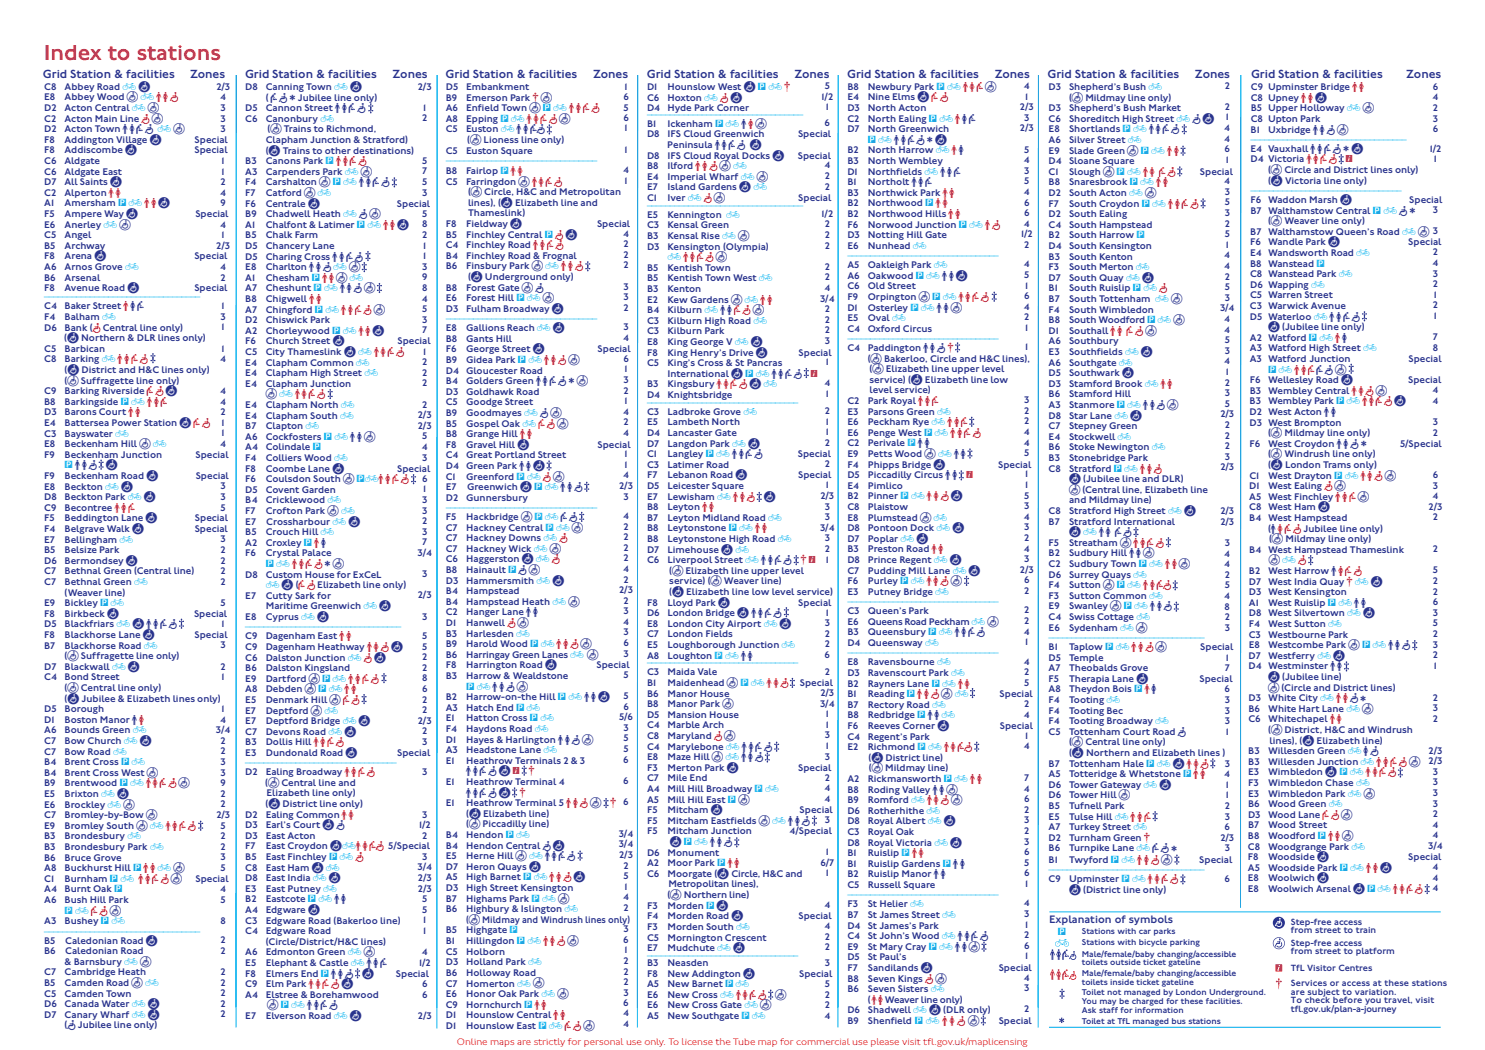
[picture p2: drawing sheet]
<svg xmlns="http://www.w3.org/2000/svg" width="420mm" height="297mm" viewBox="0 0 420 297" stroke-linecap="round" stroke-linejoin="round" font-family="sans-serif">
<defs><g id="words">
<text font-size="6.4" fill="#e02525" x="12.4" y="16.9">Index to stations</text>
<g font-size="4.2" fill="#29338d">
<text x="81.9" y="29.7">*</text>
<text x="262.1" y="41.6">*</text>
<text x="379.9" y="44.2">*</text>
<text x="398.6" y="61.6">*</text>
<text x="160.8" y="109.9">*</text>
<text x="384.8" y="127.6">*</text>
<text x="91.8" y="161.6">*</text>
<text x="384.7" y="199.6">*</text>
<text x="331.2" y="242.1">*</text>
</g>
<g font-size="3.5" fill="#29338d">
<text x="12.1" y="22">Grid Station &amp; facilities</text>
<text x="53.7" y="22">Zones</text>
<text x="69.3" y="22">Grid Station &amp; facilities</text>
<text x="111" y="22">Zones</text>
<text x="126" y="22">Grid Station &amp; facilities</text>
<text x="167.7" y="22">Zones</text>
<text x="182.9" y="22">Grid Station &amp; facilities</text>
<text x="224.7" y="22">Zones</text>
<text x="239.6" y="22">Grid Station &amp; facilities</text>
<text x="281.3" y="22">Zones</text>
<text x="296.2" y="22">Grid Station &amp; facilities</text>
<text x="338" y="22">Zones</text>
<text x="353.8" y="22">Grid Station &amp; facilities</text>
<text x="397.7" y="22">Zones</text>
</g>
<text font-size="3.2" fill="#29338d" x="296.7" y="261.1">Explanation of symbols</text>
<g font-size="2.8" fill="#29338d">
<text x="12.5" y="28.4">E8</text>
<text x="12.5" y="25.4">C8</text>
<text x="18.3" y="28.4">Abbey Wood ø Á ( ) µ</text>
<text x="18.3" y="25.4">Abbey Road Á {</text>
<text x="61.2" y="25.4">2/3</text>
<text x="62.3" y="28.4">4</text>
<text x="69.4" y="25.4">D8</text>
<text x="75.2" y="25.4">Canning Town Á {</text>
<text x="75.2" y="28.4">( * µ</text>
<text x="84.2" y="28.4">Jubilee line only)</text>
<text x="118.2" y="25.4">2/3</text>
<text x="126.1" y="25.4">D5</text>
<text x="126.1" y="28.4">B9</text>
<text x="131.9" y="25.4">Embankment</text>
<text x="131.9" y="28.4">Emerson Park § ø</text>
<text x="176.3" y="28.3">6</text>
<text x="176.6" y="25.3">1</text>
<text x="183" y="25.4">D1</text>
<text x="183" y="28.4">C6</text>
<text x="188.8" y="25.4">Hounslow West { ‰ Á §</text>
<text x="188.8" y="28.4">Hoxton Á µ {</text>
<text x="232.4" y="28.2">1/2</text>
<text x="233.3" y="25.2">5</text>
<text x="239.7" y="28.4">E4</text>
<text x="239.7" y="25.4">B8</text>
<text x="245.4" y="28.4">Nine Elms { * µ</text>
<text x="245.4" y="25.4">Newbury Park ‰ Á ( ) * ø</text>
<text x="289.6" y="25.2">4</text>
<text x="290" y="28.2">1</text>
<text x="296.6" y="25.5">D3</text>
<text x="302.4" y="28.5">(ø Mildmay line only)</text>
<text x="302.4" y="25.5">Shepherd’s Bush Á</text>
<text x="346.4" y="25.1">2</text>
<text x="353.8" y="28.5">C8 Upney ( ) {</text>
<text x="353.8" y="25.5">C9 Upminster Bridge ( )</text>
<text x="405.2" y="28.4">4</text>
<text x="405.2" y="25.4">6</text>
<text x="12.5" y="31.4">D2</text>
<text x="12.5" y="34.4">C2</text>
<text x="18.3" y="31.4">Acton Central Á ø</text>
<text x="18.3" y="34.4">Acton Main Line µ ø</text>
<text x="62.4" y="31.4">3</text>
<text x="62.4" y="34.4">3</text>
<text x="69.4" y="34.4">C6</text>
<text x="69.4" y="31.4">D5</text>
<text x="75.2" y="34.4">Canonbury Á</text>
<text x="75.2" y="31.4">Cannon Street ( ) * µ</text>
<text x="119.4" y="34.4">2</text>
<text x="119.7" y="31.4">1</text>
<text x="126.1" y="34.4">A8</text>
<text x="126.1" y="31.4">A6</text>
<text x="131.9" y="34.4">Epping ‰ Á ( ) * µ ø</text>
<text x="131.9" y="31.4">Enf</text>
<text x="135.2" y="31.4">ield Town ø ‰ Á ( ) * µ</text>
<text x="176.3" y="34.2">6</text>
<text x="176.3" y="31.3">5</text>
<text x="183" y="31.4">D4</text>
<text x="183" y="35.8">B1</text>
<text x="188.8" y="35.8">Ickenham ‰ Á ( ) ø</text>
<text x="188.8" y="31.4">Hyde Park Corner</text>
<text x="233.2" y="35.6">6</text>
<text x="233.6" y="31.2">1</text>
<text x="239.7" y="31.4">D3</text>
<text x="239.7" y="34.4">C2</text>
<text x="245.4" y="31.4">North Acton</text>
<text x="245.4" y="34.4">North Ealing ‰ Á ( ) *</text>
<text x="288.5" y="31.2">2/3</text>
<text x="289.7" y="34.2">3</text>
<text x="296.6" y="31.5">D3</text>
<text x="296.6" y="34.5">C6</text>
<text x="302.4" y="31.5">Shepherd’s Bush Market</text>
<text x="302.4" y="34.5">Shoreditch High Street Á µ {</text>
<text x="346.4" y="31">2</text>
<text x="346.7" y="34.1">1</text>
<text x="353.7" y="34.5">C8 Upton Park</text>
<text x="353.7" y="31.5">B5 Upper Holloway Á ø</text>
<text x="405.3" y="34.4">3</text>
<text x="405.3" y="31.4">2</text>
<text x="12.5" y="37.4">D2</text>
<text x="12.5" y="40.4">F8</text>
<text x="18.3" y="37.4">Acton Town ( ) * µ Á ø</text>
<text x="18.3" y="40.4">Addington Village {</text>
<text x="55.1" y="40.4">Special</text>
<text x="62.4" y="37.4">3</text>
<text x="75.2" y="40.4">Clapham Junction &amp; Stratford)</text>
<text x="75.7" y="37.4">(ø Trains to Richmond,</text>
<text x="126.1" y="37.4">C5</text>
<text x="131.9" y="37.4">Euston Á ( ) *µ</text>
<text x="132.2" y="40.4">(ø Lioness line only)</text>
<text x="176.6" y="37.1">1</text>
<text x="183" y="38.8">D8</text>
<text x="188.7" y="41.8">Peninsula ( ) * µ {</text>
<text x="188.8" y="38.8">IFS Cloud Greenwich</text>
<text x="225.7" y="38.8">Special</text>
<text x="239.7" y="37.4">D7</text>
<text x="245.4" y="37.4">North Greenwich</text>
<text x="264.5" y="40.4">{</text>
<text x="288.5" y="37.2">2/3</text>
<text x="296.6" y="37.5">E8</text>
<text x="296.6" y="40.5">A6</text>
<text x="302.4" y="37.5">Shortlands ‰ Á ( ) * µ</text>
<text x="302.4" y="40.5">Silver Street Á</text>
<text x="346.3" y="37.1">4</text>
<text x="346.3" y="40.1">4</text>
<text x="353.7" y="37.5">B1</text>
<text x="358.7" y="37.5">Uxbridge ( ) µ ø</text>
<text x="405.2" y="37.4">6</text>
<text x="12.5" y="43.4">F8</text>
<text x="12.5" y="46.4">C6</text>
<text x="18.3" y="43.4">Addiscombe {</text>
<text x="18.3" y="46.4">Aldgate</text>
<text x="55" y="43.4">Special</text>
<text x="62.7" y="46.4">1</text>
<text x="69.4" y="46.4">B3</text>
<text x="75.2" y="43.4">({ Trains to other destinations)</text>
<text x="75.2" y="46.4">Canons Park ‰ ( ) * µ</text>
<text x="119.4" y="46.4">5</text>
<text x="126.1" y="43.4">C5</text>
<text x="131.9" y="43.4">Euston Square</text>
<text x="176.6" y="43.1">1</text>
<text x="183" y="47.8">B8</text>
<text x="183" y="44.8">D8</text>
<text x="188.8" y="44.8">IFS Cloud Royal Docks {</text>
<text x="188.8" y="47.8">Ilford ( ) µ ø Á</text>
<text x="225.6" y="44.8">Special</text>
<text x="233.2" y="47.6">4</text>
<text x="239.7" y="43.4">B2</text>
<text x="239.7" y="46.4">B3</text>
<text x="245.4" y="43.4">North Harrow Á ( )</text>
<text x="245.4" y="46.4">North Wembley</text>
<text x="289.6" y="46.2">4</text>
<text x="289.7" y="43.2">5</text>
<text x="296.6" y="46.5">D4</text>
<text x="296.6" y="43.5">E9</text>
<text x="302.4" y="46.5">Sloane Square</text>
<text x="302.4" y="43.5">Slade Green ø ‰ Á ( )</text>
<text x="346.3" y="43.1">6</text>
<text x="346.7" y="46.1">1</text>
<text x="353.7" y="45.9">D4 Victoria ( ) * µ</text>
<text x="353.7" y="42.9">E4 Vauxhall ( ) * µ</text>
<text x="382.2" y="42.9">{</text>
<text x="404.4" y="42.9">1/2</text>
<text x="405.6" y="45.9">1</text>
<text x="12.5" y="49.4">C6</text>
<text x="12.5" y="52.4">D7</text>
<text x="18.3" y="49.4">Aldgate East</text>
<text x="18.3" y="52.4">All Saints {</text>
<text x="62.4" y="52.4">2</text>
<text x="62.7" y="49.4">1</text>
<text x="69.4" y="52.4">F4</text>
<text x="69.4" y="49.4">A3</text>
<text x="75.2" y="52.4">Carshalton ø ‰ Á ( ) * µ</text>
<text x="75.2" y="49.4">Carpenders Park Á ø</text>
<text x="119.4" y="52.4">5</text>
<text x="119.4" y="49.4">7</text>
<text x="126.1" y="52.2">C5</text>
<text x="126.1" y="49.2">B8</text>
<text x="131.9" y="52.2">Farringdon ø ( ) * µ</text>
<text x="131.9" y="49.2">Fairlop ‰ ( )</text>
<text x="176.2" y="49">4</text>
<text x="176.6" y="52">1</text>
<text x="183" y="53.8">E7</text>
<text x="183" y="50.8">E4</text>
<text x="188.8" y="53.8">Island Gardens { Á</text>
<text x="188.8" y="50.8">Imperial Wharf Á ø</text>
<text x="233.3" y="50.6">2</text>
<text x="233.3" y="53.6">2</text>
<text x="239.7" y="49.4">D1</text>
<text x="239.7" y="52.4">B1</text>
<text x="245.4" y="49.4">Northf</text>
<text x="245.4" y="52.4">Northolt ( ) *</text>
<text x="253.5" y="49.4">ields Á ( ) *</text>
<text x="289.7" y="49.2">3</text>
<text x="289.7" y="52.2">5</text>
<text x="296.6" y="49.5">C1</text>
<text x="296.6" y="52.4">B8</text>
<text x="302.4" y="49.5">Slough ø ‰ Á ( ) * µ</text>
<text x="302.4" y="52.4">Snaresbrook ‰ Á ( )</text>
<text x="339.4" y="49.5">Special</text>
<text x="346.3" y="52.1">4</text>
<text x="358.7" y="48.9">(ø Circle and District lines only)</text>
<text x="358.7" y="51.9">({ Victoria line only)</text>
<text x="12.5" y="55.4">C2</text>
<text x="12.5" y="58.4">A1</text>
<text x="18.3" y="55.4">Alperton ( )</text>
<text x="18.3" y="58.4">Amersham ‰ Á ( ) {</text>
<text x="62.3" y="55.4">4</text>
<text x="62.4" y="58.4">9</text>
<text x="69.4" y="55.4">F7</text>
<text x="69.4" y="58.4">F6</text>
<text x="75.2" y="55.4">Catford ø Á</text>
<text x="75.2" y="58.4">Centrale {</text>
<text x="112.3" y="58.4">Special</text>
<text x="119.4" y="55.4">3</text>
<text x="132.4" y="58.2">lines), ({ Elizabeth line and</text>
<text x="132.4" y="55.2">(ø Circle, H&amp;C and Metropolitan</text>
<text x="183" y="56.8">C1</text>
<text x="188.8" y="56.8">Iver Á µ ø</text>
<text x="225.8" y="56.8">Special</text>
<text x="239.7" y="55.4">B3</text>
<text x="239.7" y="58.4">B2</text>
<text x="245.4" y="58.4">Northwood ‰ ( )</text>
<text x="245.4" y="55.4">Northwick Park ( )</text>
<text x="289.6" y="55.2">4</text>
<text x="289.6" y="58.2">6</text>
<text x="296.6" y="55.4">D2</text>
<text x="296.6" y="58.4">F7</text>
<text x="302.4" y="55.4">South Acton Á ø</text>
<text x="302.4" y="58.4">South Croydon ‰ Á ( ) * µ</text>
<text x="346.4" y="55.1">3</text>
<text x="346.4" y="58.1">5</text>
<text x="353.6" y="57.4">F6 Waddon Marsh {</text>
<text x="398.6" y="57.4">Special</text>
<text x="12.5" y="61.4">F5</text>
<text x="12.5" y="64.4">E6</text>
<text x="18.3" y="64.4">Anerley Á ø</text>
<text x="18.3" y="61.4">Ampere Way {</text>
<text x="55.3" y="61.4">Special</text>
<text x="62.3" y="64.4">4</text>
<text x="69.4" y="61.4">B9</text>
<text x="69.4" y="64.4">A1</text>
<text x="75.2" y="64.4">Chalfont &amp; Latimer ‰ Á ( ) {</text>
<text x="75.2" y="61.4">Chadwell Heath Á µ ø</text>
<text x="119.4" y="64.3">8</text>
<text x="119.4" y="61.3">5</text>
<text x="126.1" y="64.2">F8</text>
<text x="131.9" y="64.2">Fieldway {</text>
<text x="132.4" y="61.2">Thameslink)</text>
<text x="168.8" y="64.2">Special</text>
<text x="183" y="61.6">E5</text>
<text x="183" y="64.6">C3</text>
<text x="188.8" y="61.6">Kennington Á</text>
<text x="188.8" y="64.6">Kensal Green</text>
<text x="232.4" y="61.3">1/2</text>
<text x="233.3" y="64.3">2</text>
<text x="239.7" y="61.4">B2</text>
<text x="239.7" y="64.4">F6</text>
<text x="245.4" y="61.4">Northwood Hills ( )</text>
<text x="245.4" y="64.4">Norwood Junction ‰ Á ( µ</text>
<text x="289.6" y="64.2">4</text>
<text x="289.6" y="61.2">6</text>
<text x="296.6" y="61.4">D2</text>
<text x="296.6" y="64.4">C4</text>
<text x="302.4" y="61.4">South Ealing</text>
<text x="302.4" y="64.4">South Hampstead</text>
<text x="346.4" y="61.1">3</text>
<text x="346.4" y="64.1">2</text>
<text x="353.6" y="60.4">B7 Walthamstow Central ‰ Á µ</text>
<text x="358.7" y="63.4">(ø Weaver line only)</text>
<text x="405.3" y="60.2">3</text>
<text x="12.5" y="67.4">C5</text>
<text x="12.5" y="70.4">B5</text>
<text x="18.3" y="67.4">Angel</text>
<text x="18.3" y="70.4">Archway</text>
<text x="61.2" y="70.4">2/3</text>
<text x="62.7" y="67.4">1</text>
<text x="69.4" y="67.4">B5</text>
<text x="69.4" y="70.4">D5</text>
<text x="75.2" y="70.4">Chancery Lane</text>
<text x="75.2" y="67.4">Chalk Farm</text>
<text x="119.4" y="67.3">2</text>
<text x="119.7" y="70.3">1</text>
<text x="126.1" y="70.2">C4</text>
<text x="126.1" y="67.2">B5</text>
<text x="131.9" y="70.2">Finchley Road ( ) * µ</text>
<text x="131.9" y="67.2">Finchley Central ‰ µ {</text>
<text x="176.2" y="67">4</text>
<text x="176.3" y="70">2</text>
<text x="183" y="70.6">D3</text>
<text x="183" y="67.6">B3</text>
<text x="188.8" y="70.6">Kensington (Olympia)</text>
<text x="188.8" y="67.6">Kensal Rise Á ø</text>
<text x="233.3" y="67.3">2</text>
<text x="233.3" y="70.3">2</text>
<text x="239.7" y="67.4">D3</text>
<text x="239.7" y="70.4">E6</text>
<text x="245.4" y="70.4">Nunhead Á</text>
<text x="245.4" y="67.4">Notting Hill Gate</text>
<text x="288.8" y="67.2">1/2</text>
<text x="289.7" y="70.1">2</text>
<text x="296.6" y="67.4">B2</text>
<text x="296.6" y="70.4">D4</text>
<text x="302.4" y="67.4">South Harrow ‰</text>
<text x="302.4" y="70.4">South Kensington</text>
<text x="346.4" y="67.1">5</text>
<text x="346.7" y="70.1">1</text>
<text x="353.6" y="69.4">F6</text>
<text x="353.6" y="66.4">B7 Walthamstow Queen’s Road Á ø 3</text>
<text x="358.7" y="69.4">Wandle Park {</text>
<text x="398.3" y="69.4">Special</text>
<text x="12.5" y="76.4">A6</text>
<text x="12.5" y="73.4">F8</text>
<text x="18.3" y="73.4">Arena {</text>
<text x="18.3" y="76.4">Arnos Grove Á</text>
<text x="55" y="73.4">Special</text>
<text x="62.3" y="76.4">4</text>
<text x="69.4" y="73.4">D5</text>
<text x="69.4" y="76.4">E8</text>
<text x="75.2" y="73.4">Charing Cross ( ) * µ</text>
<text x="75.2" y="76.4">Charlton ( ) µ Á ø</text>
<text x="119.4" y="76.3">3</text>
<text x="119.7" y="73.3">1</text>
<text x="126.1" y="73.2">B4</text>
<text x="126.1" y="76.2">B6</text>
<text x="131.9" y="76.2">Finsbury Park ø Á ( ) µ</text>
<text x="131.9" y="73.2">Finchley Road &amp; Frognal</text>
<text x="176.3" y="72.9">2</text>
<text x="176.3" y="75.9">2</text>
<text x="183" y="76.6">B5</text>
<text x="188.8" y="76.6">Kentish Town</text>
<text x="233.3" y="76.3">2</text>
<text x="239.7" y="75.8">A5</text>
<text x="245.4" y="75.8">Oakleigh Park Á</text>
<text x="289.6" y="75.6">4</text>
<text x="296.6" y="73.4">B3</text>
<text x="296.6" y="76.4">F3</text>
<text x="302.4" y="76.4">South Merton Á</text>
<text x="302.4" y="73.4">South Kenton</text>
<text x="346.3" y="73.1">4</text>
<text x="346.3" y="76.1">4</text>
<text x="353.6" y="75.4">B8 Wanstead ‰</text>
<text x="353.6" y="72.4">E4 Wandsworth Road Á</text>
<text x="405.2" y="75.2">4</text>
<text x="405.3" y="72.2">2</text>
<text x="12.5" y="79.4">B6</text>
<text x="12.5" y="82.4">F8</text>
<text x="18.3" y="79.4">Arsenal</text>
<text x="18.3" y="82.4">Avenue Road {</text>
<text x="55" y="82.4">Special</text>
<text x="62.4" y="79.3">2</text>
<text x="69.4" y="79.4">A1</text>
<text x="69.4" y="82.4">A7</text>
<text x="75.2" y="79.4">Chesham ‰ ( ) ø Á</text>
<text x="75.2" y="82.4">Cheshunt ‰ Á ( ) µ ø</text>
<text x="119.4" y="79.3">9</text>
<text x="119.4" y="82.3">8</text>
<text x="126.1" y="82.2">B8</text>
<text x="131.9" y="82.2">Forest Gate ø µ</text>
<text x="132.4" y="79.2">({ Underground only)</text>
<text x="176.3" y="81.9">3</text>
<text x="183" y="79.6">B5</text>
<text x="183" y="82.6">B3</text>
<text x="188.8" y="82.6">Kenton</text>
<text x="188.8" y="79.6">Kentish Town West Á</text>
<text x="233.2" y="82.3">4</text>
<text x="233.3" y="79.3">2</text>
<text x="239.7" y="81.8">C6</text>
<text x="239.7" y="78.8">A6</text>
<text x="245.4" y="81.8">Old Street</text>
<text x="245.4" y="78.8">Oakwood ‰ Á ( ) {</text>
<text x="289.7" y="78.6">5</text>
<text x="290" y="81.6">1</text>
<text x="296.6" y="82.4">B1</text>
<text x="296.6" y="79.4">D7</text>
<text x="302.4" y="82.4">South Ruislip ‰ Á µ</text>
<text x="302.4" y="79.4">South Quay Á {</text>
<text x="346.4" y="82.1">5</text>
<text x="346.4" y="79.1">2</text>
<text x="353.6" y="81.4">D6 Wapping Á</text>
<text x="353.6" y="78.4">C8 Wanstead Park Á</text>
<text x="405.3" y="78.2">3</text>
<text x="405.3" y="81.2">2</text>
<text x="12.5" y="87.5">C4</text>
<text x="18.3" y="87.5">Baker Street ( ) *</text>
<text x="62.7" y="87.5">1</text>
<text x="69.4" y="85.4">B8</text>
<text x="69.4" y="88.4">A7</text>
<text x="75.2" y="85.4">Chigwell ( )</text>
<text x="75.2" y="88.4">Chingford ‰ Á ( ) * µ ø</text>
<text x="119.3" y="85.3">4</text>
<text x="119.4" y="88.3">5</text>
<text x="126.1" y="88.2">D3</text>
<text x="126.1" y="85.2">E6</text>
<text x="131.9" y="88.2">Fulham Broadway {</text>
<text x="131.9" y="85.2">Forest Hill ‰ Á ø</text>
<text x="176.3" y="84.9">3</text>
<text x="176.3" y="87.9">2</text>
<text x="183" y="88.6">B4</text>
<text x="183" y="85.6">E2</text>
<text x="188.8" y="88.6">Kilburn Á ( ) * µ ø</text>
<text x="188.8" y="85.6">Kew Gardens ø Á ( )</text>
<text x="231.9" y="85.3">3/4</text>
<text x="233.3" y="88.3">2</text>
<text x="239.7" y="87.8">D1</text>
<text x="239.7" y="84.8">F9</text>
<text x="245.4" y="87.8">Osterley ‰ Á ( ) ø</text>
<text x="245.4" y="84.8">Orpington ø ‰ Á ( ) * µ</text>
<text x="289.6" y="87.6">4</text>
<text x="289.6" y="84.6">6</text>
<text x="296.6" y="85.4">B7</text>
<text x="296.6" y="88.4">F4</text>
<text x="302.4" y="85.4">South Tottenham Á ø</text>
<text x="302.4" y="88.4">South Wimbledon</text>
<text x="345.1" y="88.1">3/4</text>
<text x="346.4" y="85.1">3</text>
<text x="353.5" y="87.4">C3 Warwick Avenue</text>
<text x="353.5" y="84.4">C5 Warren Street</text>
<text x="405.3" y="87.2">2</text>
<text x="405.6" y="84.2">1</text>
<text x="12.5" y="90.5">F4</text>
<text x="12.5" y="93.5">D6</text>
<text x="18.3" y="90.5">Balham Á</text>
<text x="18.3" y="93.5">Bank (µ Central line only)</text>
<text x="62.4" y="90.5">3</text>
<text x="62.7" y="93.5">1</text>
<text x="69.4" y="91.4">D2</text>
<text x="69.4" y="94.4">A2</text>
<text x="75.2" y="94.4">Chorleywood ‰ Á ( ) {</text>
<text x="75.2" y="91.4">Chiswick Park</text>
<text x="119.4" y="91.3">3</text>
<text x="119.4" y="94.3">7</text>
<text x="126.1" y="93.7">E8</text>
<text x="131.9" y="93.7">Gallions Reach Á {</text>
<text x="176.3" y="93.4">3</text>
<text x="183" y="91.6">C3</text>
<text x="183" y="94.6">C3</text>
<text x="188.8" y="91.6">Kilburn High Road Á</text>
<text x="188.8" y="94.6">Kilburn Park</text>
<text x="233.3" y="91.3">2</text>
<text x="233.3" y="94.3">2</text>
<text x="239.7" y="90.8">E5</text>
<text x="239.7" y="93.8">C4</text>
<text x="245.4" y="90.8">Oval Á</text>
<text x="245.4" y="93.8">Oxford Circus</text>
<text x="289.7" y="90.6">2</text>
<text x="290" y="93.6">1</text>
<text x="296.6" y="91.4">B8</text>
<text x="296.6" y="94.4">D1</text>
<text x="302.4" y="91.4">South Woodford ‰ Á ø</text>
<text x="302.4" y="94.4">Southall ( ) * µ ø</text>
<text x="346.3" y="91.1">4</text>
<text x="346.3" y="94.1">4</text>
<text x="353.5" y="90.4">D5 Waterloo Á ( ) * µ</text>
<text x="358.7" y="93.4">{ (Jubilee line only)</text>
<text x="405.6" y="90.2">1</text>
<text x="12.5" y="99.5">C5</text>
<text x="18.2" y="96.5">({ Northern &amp; DLR lines only)</text>
<text x="18.3" y="99.5">Barbican</text>
<text x="62.7" y="99.5">1</text>
<text x="69.4" y="97.4">F6</text>
<text x="69.4" y="100.4">C5</text>
<text x="75.2" y="97.4">Church Street {</text>
<text x="75.2" y="100.4">City Thameslink { Á ( ) * µ</text>
<text x="112.4" y="97.4">Special</text>
<text x="119.7" y="100.3">1</text>
<text x="126.1" y="96.7">B8</text>
<text x="126.1" y="99.7">F6</text>
<text x="131.9" y="99.7">George Street {</text>
<text x="131.9" y="96.7">Gants Hill</text>
<text x="169" y="99.7">Special</text>
<text x="176.2" y="96.4">4</text>
<text x="183" y="97.6">E8</text>
<text x="183" y="100.6">F8</text>
<text x="188.8" y="97.6">King George V Á {</text>
<text x="188.8" y="100.6">King Henry’s Drive {</text>
<text x="225.9" y="100.6">Special</text>
<text x="233.3" y="97.3">3</text>
<text x="239.7" y="99.3">C4</text>
<text x="245.4" y="99.3">Paddington ( ) µ §</text>
<text x="290" y="99.1">1</text>
<text x="296.6" y="97.4">A6</text>
<text x="296.6" y="100.4">E3</text>
<text x="302.4" y="97.4">Southbury</text>
<text x="302.4" y="100.4">Southf</text>
<text x="310.2" y="100.4">ields Á {</text>
<text x="346.4" y="100.1">3</text>
<text x="346.4" y="97.1">5</text>
<text x="353.5" y="99.4">A3 Watford High Street Á</text>
<text x="353.5" y="96.4">A2 Watford ‰ Á ( )</text>
<text x="405.2" y="99.2">8</text>
<text x="405.3" y="96.2">7</text>
<text x="12.5" y="102.5">C8</text>
<text x="18.3" y="102.5">Barking Á ( ) * µ</text>
<text x="18.3" y="105.5">({ District and H&amp;C lines only)</text>
<text x="62.3" y="102.5">4</text>
<text x="69.4" y="103.4">E4</text>
<text x="69.4" y="106.4">E4</text>
<text x="75.2" y="103.4">Clapham Common Á</text>
<text x="75.2" y="106.4">Clapham High Street Á</text>
<text x="119.4" y="103.3">2</text>
<text x="119.4" y="106.3">2</text>
<text x="126.1" y="105.6">D4</text>
<text x="126.1" y="102.6">B9</text>
<text x="131.9" y="105.6">Gloucester Road</text>
<text x="131.9" y="102.6">Gidea Park ‰ Á ( ) µ ø</text>
<text x="176.3" y="102.3">6</text>
<text x="176.6" y="105.3">1</text>
<text x="183" y="103.6">C5</text>
<text x="188.8" y="106.6">International { ‰ Á ( ) * µ</text>
<text x="188.8" y="103.6">King’s Cross &amp; St Pancras</text>
<text x="233.6" y="103.3">1</text>
<text x="245.4" y="102.3">(ø Bakerloo, Circle and H&amp;C lines),</text>
<text x="245.9" y="105.3">(ø Elizabeth line upper level</text>
<text x="296.6" y="103.4">A6</text>
<text x="296.6" y="106.4">D5</text>
<text x="302.4" y="103.4">Southgate Á</text>
<text x="302.4" y="106.4">Southwark {</text>
<text x="346.3" y="103.1">4</text>
<text x="346.7" y="106.1">1</text>
<text x="353.5" y="102.4">A3 Watford Junction</text>
<text x="398.4" y="102.4">Special</text>
<text x="12.5" y="111.5">C9</text>
<text x="18.3" y="108.5">(ø Suffragette line only)</text>
<text x="18.3" y="111.5">Barking Riverside * µ {</text>
<text x="62.3" y="111.4">4</text>
<text x="69.4" y="109.4">E4</text>
<text x="75.2" y="109.4">Clapham Junction</text>
<text x="75.2" y="112.4">ø Á ( ) * µ</text>
<text x="119.4" y="109.3">2</text>
<text x="126.1" y="111.6">D3</text>
<text x="126.1" y="108.6">B4</text>
<text x="131.9" y="111.6">Goldhawk Road</text>
<text x="131.9" y="108.6">Golders Green ( ) * µ</text>
<text x="163.1" y="108.6">ø</text>
<text x="176.3" y="108.3">3</text>
<text x="176.3" y="111.3">2</text>
<text x="183" y="109.6">B3</text>
<text x="183" y="112.6">D4</text>
<text x="188.8" y="109.6">Kingsbury ( ) * µ { Á</text>
<text x="188.8" y="112.6">Knightsbridge</text>
<text x="233.2" y="109.3">4</text>
<text x="233.6" y="112.3">1</text>
<text x="245.9" y="108.3">service) ({ Elizabeth line low</text>
<text x="245.9" y="111.3">level service)</text>
<text x="296.6" y="109.4">D3</text>
<text x="296.6" y="112.4">B6</text>
<text x="302.4" y="109.4">Stamford Brook Á ( )</text>
<text x="302.4" y="112.4">Stamford Hill</text>
<text x="346.4" y="112.1">3</text>
<text x="346.4" y="109.1">2</text>
<text x="353.4" y="111.4">B3</text>
<text x="353.5" y="108.4">F6</text>
<text x="358.7" y="111.4">Wembley Central ( ) µ ø</text>
<text x="358.7" y="108.4">Wellesley Road {</text>
<text x="398.3" y="108.4">Special</text>
<text x="405.2" y="111.2">4</text>
<text x="12.5" y="114.5">B8</text>
<text x="12.5" y="117.5">D3</text>
<text x="18.3" y="114.5">Barkingside ‰ Á ( ) *</text>
<text x="18.3" y="117.5">Barons Court ( )</text>
<text x="62.3" y="114.4">4</text>
<text x="62.4" y="117.4">2</text>
<text x="69.4" y="115.4">E4</text>
<text x="69.4" y="118.4">E4</text>
<text x="75.2" y="115.4">Clapham North Á</text>
<text x="75.2" y="118.4">Clapham South Á</text>
<text x="118.2" y="118.3">2/3</text>
<text x="119.4" y="115.3">2</text>
<text x="126.1" y="114.6">C5</text>
<text x="126.1" y="117.6">B9</text>
<text x="131.9" y="117.6">Goodmayes Á µ ø</text>
<text x="131.9" y="114.6">Goodge Street</text>
<text x="176.2" y="117.3">4</text>
<text x="176.6" y="114.3">1</text>
<text x="183" y="117.3">C3</text>
<text x="188.8" y="117.3">Ladbroke Grove Á</text>
<text x="233.3" y="117.2">2</text>
<text x="239.7" y="117.3">E3</text>
<text x="239.7" y="114.3">C2</text>
<text x="245.4" y="117.3">Parsons Green Á</text>
<text x="245.4" y="114.3">Park Royal ( ) *</text>
<text x="289.7" y="114.1">3</text>
<text x="289.7" y="117.1">2</text>
<text x="296.6" y="115.4">A3</text>
<text x="296.6" y="118.4">D8</text>
<text x="302.4" y="115.4">Stanmore ‰ Á ( ) µ ø</text>
<text x="302.4" y="118.4">Star Lane Á {</text>
<text x="345.2" y="118.1">2/3</text>
<text x="346.4" y="115.1">5</text>
<text x="353.4" y="117.4">D2 West Acton ( )</text>
<text x="353.4" y="114.4">B3</text>
<text x="358.7" y="114.4">Wembley Park ‰ Á ( ) * µ {</text>
<text x="405.2" y="114.2">4</text>
<text x="12.5" y="120.5">E4</text>
<text x="12.5" y="123.5">C3</text>
<text x="18.3" y="123.5">Bayswater Á</text>
<text x="18.3" y="120.5">Battersea Power Station { * µ</text>
<text x="62.7" y="120.4">1</text>
<text x="62.7" y="123.4">1</text>
<text x="69.4" y="121.4">B7</text>
<text x="69.4" y="124.4">A6</text>
<text x="75.2" y="121.4">Clapton Á</text>
<text x="75.2" y="124.4">Cockfosters ‰ Á ( ) ø</text>
<text x="118.2" y="121.3">2/3</text>
<text x="119.4" y="124.3">5</text>
<text x="126.1" y="120.6">B5</text>
<text x="126.1" y="123.6">B8</text>
<text x="131.9" y="120.6">Gospel Oak Á * µ ø</text>
<text x="131.9" y="123.6">Grange Hill ( )</text>
<text x="176.2" y="123.3">4</text>
<text x="176.3" y="120.3">2</text>
<text x="183" y="120.3">E5</text>
<text x="183" y="123.3">D4</text>
<text x="188.8" y="120.3">Lambeth North</text>
<text x="188.8" y="123.3">Lancaster Gate</text>
<text x="233.6" y="120.1">1</text>
<text x="233.6" y="123.1">1</text>
<text x="239.7" y="120.3">E6</text>
<text x="239.7" y="123.3">E6</text>
<text x="245.4" y="120.3">Peckham Rye Á ( ) *</text>
<text x="245.4" y="123.3">Penge West ‰ Á ( ) * µ</text>
<text x="289.6" y="123.1">4</text>
<text x="289.7" y="120.1">2</text>
<text x="296.6" y="121.4">C7</text>
<text x="296.6" y="124.4">E4</text>
<text x="302.4" y="124.4">Stockwell Á</text>
<text x="302.4" y="121.4">Stepney Green</text>
<text x="346.4" y="121.1">2</text>
<text x="346.4" y="124.1">2</text>
<text x="353.4" y="120.4">D3 West Brompton</text>
<text x="358.7" y="123.4">(ø Mildmay line only)</text>
<text x="405.3" y="120.2">3</text>
<text x="405.3" y="123.2">2</text>
<text x="12.5" y="126.5">E8</text>
<text x="12.5" y="129.5">F9</text>
<text x="18.3" y="126.5">Beckenham Hill ø Á</text>
<text x="18.3" y="129.5">Beckenham Junction</text>
<text x="55.3" y="129.5">Special</text>
<text x="62.3" y="126.4">4</text>
<text x="69.4" y="127.4">A4</text>
<text x="69.4" y="130.4">F4</text>
<text x="75.2" y="127.4">Colindale ‰</text>
<text x="75.2" y="130.4">Colliers Wood Á</text>
<text x="119.3" y="127.3">4</text>
<text x="119.4" y="130.3">3</text>
<text x="126.1" y="126.6">F8</text>
<text x="126.1" y="129.6">C4</text>
<text x="131.9" y="129.6">Great Portland Street</text>
<text x="131.9" y="126.6">Gravel Hill {</text>
<text x="169" y="126.6">Special</text>
<text x="176.6" y="129.3">1</text>
<text x="183" y="129.3">C1</text>
<text x="183" y="126.3">D7</text>
<text x="188.8" y="129.3">Langley ‰ Á ( ) * µ</text>
<text x="188.8" y="126.3">Langdon Park Á {</text>
<text x="225.6" y="129.3">Special</text>
<text x="233.3" y="126.1">2</text>
<text x="239.7" y="129.3">E9</text>
<text x="239.7" y="126.3">C2</text>
<text x="245.4" y="129.3">Petts Wood ø Á ( )</text>
<text x="245.4" y="126.3">Perivale ‰ ( )</text>
<text x="289.6" y="126.1">4</text>
<text x="289.7" y="129.1">5</text>
<text x="296.6" y="127.4">B6</text>
<text x="296.6" y="130.4">B3</text>
<text x="302.4" y="127.4">Stoke Newington Á</text>
<text x="302.4" y="130.4">Stonebridge Park</text>
<text x="346.4" y="130.1">3</text>
<text x="346.4" y="127.1">2</text>
<text x="353.4" y="126.4">F6</text>
<text x="358.7" y="129.4">(ø Windrush line only)</text>
<text x="358.7" y="126.4">West Croydon ( ) µ</text>
<text x="396" y="126.4">5/Special</text>
<text x="12.5" y="135.5">F9</text>
<text x="18.3" y="135.5">Beckenham Road {</text>
<text x="29.9" y="132.5">{</text>
<text x="55.4" y="135.5">Special</text>
<text x="69.4" y="133.4">F8</text>
<text x="69.4" y="136.4">F6</text>
<text x="75.2" y="133.4">Coombe Lane {</text>
<text x="75.2" y="136.4">Coulsdon South ø ‰Á( ) * µ</text>
<text x="112.3" y="133.4">Special</text>
<text x="119.4" y="136.3">6</text>
<text x="126.1" y="132.6">D4</text>
<text x="126.1" y="135.6">C1</text>
<text x="131.9" y="135.6">Greenford ‰ Á µ ø</text>
<text x="131.9" y="132.6">Green Park ( ) {</text>
<text x="176.2" y="135.3">4</text>
<text x="176.6" y="132.3">1</text>
<text x="183" y="132.3">C3</text>
<text x="183" y="135.3">F7</text>
<text x="188.8" y="132.3">Latimer Road</text>
<text x="188.8" y="135.3">Lebanon Road {</text>
<text x="225.7" y="135.3">Special</text>
<text x="233.3" y="132.1">2</text>
<text x="239.7" y="132.3">F4</text>
<text x="239.7" y="135.3">D5</text>
<text x="245.4" y="132.3">Phipps Bridge {</text>
<text x="245.4" y="135.3">Piccadilly Circus ( )</text>
<text x="282.3" y="132.3">Special</text>
<text x="290" y="135.1">1</text>
<text x="296.6" y="133.4">C8</text>
<text x="302.4" y="133.4">Stratford ‰ Á ( ) µ</text>
<text x="302.4" y="136.4">{ (Jubilee line and DLR)</text>
<text x="345.2" y="133.1">2/3</text>
<text x="353.3" y="135.4">C1</text>
<text x="358.7" y="135.4">West Drayton ‰ Á ( ) µ ø</text>
<text x="358.7" y="132.4">({ London Trams only)</text>
<text x="405.2" y="135.2">6</text>
<text x="12.5" y="138.5">E8</text>
<text x="12.5" y="141.5">D8</text>
<text x="18.3" y="138.5">Beckton Á {</text>
<text x="18.3" y="141.5">Beckton Park Á {</text>
<text x="62.4" y="138.4">3</text>
<text x="62.4" y="141.4">3</text>
<text x="69.4" y="139.4">D5</text>
<text x="69.4" y="142.4">B4</text>
<text x="75.2" y="142.4">Cricklewood Á</text>
<text x="75.2" y="139.4">Covent Garden</text>
<text x="119.4" y="142.3">3</text>
<text x="119.7" y="139.3">1</text>
<text x="126.1" y="138.6">E7</text>
<text x="126.1" y="141.6">D2</text>
<text x="131.9" y="141.6">Gunnersbury</text>
<text x="132.1" y="138.6">Greenwich { ‰ Á ( ) µ</text>
<text x="175.1" y="138.3">2/3</text>
<text x="176.3" y="141.3">3</text>
<text x="183" y="138.3">D5</text>
<text x="183" y="141.3">E7</text>
<text x="188.8" y="141.3">Lewisham Á ( ) µ</text>
<text x="188.8" y="138.3">Leicester Square</text>
<text x="216" y="141.3">{</text>
<text x="232.1" y="141.1">2/3</text>
<text x="233.6" y="138.1">1</text>
<text x="239.7" y="138.3">E4</text>
<text x="239.7" y="141.3">B2</text>
<text x="245.4" y="138.3">Pimlico</text>
<text x="245.4" y="141.3">Pinner ‰ Á ( ) µ {</text>
<text x="289.7" y="141.1">5</text>
<text x="290" y="138.1">1</text>
<text x="302.4" y="142.4">and Mildmay line)</text>
<text x="302.4" y="139.4">ø (Central line, Elizabeth line</text>
<text x="353.3" y="141.4">A5 West Finchley ( ) * ø</text>
<text x="353.3" y="138.4">D1</text>
<text x="358.7" y="138.4">West Ealing µ ø</text>
<text x="405.2" y="141.2">4</text>
<text x="405.3" y="138.2">3</text>
<text x="12.5" y="144.5">C9</text>
<text x="12.5" y="147.5">F5</text>
<text x="18.3" y="144.5">Becontree ( ) *</text>
<text x="18.3" y="147.5">Beddington Lane {</text>
<text x="55.1" y="147.5">Special</text>
<text x="62.4" y="144.4">5</text>
<text x="69.4" y="145.4">F7</text>
<text x="69.4" y="148.4">E7</text>
<text x="75.2" y="145.4">Crofton Park ø Á</text>
<text x="75.3" y="148.4">Crossharbour Á {</text>
<text x="119.4" y="145.3">3</text>
<text x="119.4" y="148.3">2</text>
<text x="126.1" y="147.1">F5</text>
<text x="131.9" y="147.1">Hackbridge ø ‰ Á * µ</text>
<text x="176.2" y="146.8">4</text>
<text x="176.3" y="149.8">2</text>
<text x="183" y="144.3">B8</text>
<text x="183" y="147.3">B7</text>
<text x="188.8" y="144.3">Leyton ( )</text>
<text x="188.8" y="147.3">Leyton Midland Road Á</text>
<text x="233.3" y="144.1">3</text>
<text x="233.3" y="147.1">3</text>
<text x="239.7" y="144.3">C8</text>
<text x="239.7" y="147.3">E8</text>
<text x="245.4" y="144.3">Plaistow</text>
<text x="245.4" y="147.3">Plumstead ø Á</text>
<text x="289.6" y="147.1">4</text>
<text x="289.7" y="144.1">3</text>
<text x="296.6" y="145.4">C8</text>
<text x="296.6" y="148.4">B7</text>
<text x="302.4" y="145.4">Stratford High Street Á {</text>
<text x="302.4" y="148.4">Stratford International</text>
<text x="345.2" y="145.4">2/3</text>
<text x="345.2" y="148.4">2/3</text>
<text x="353.3" y="147.4">B4 West Hampstead</text>
<text x="353.3" y="144.4">C8 West Ham {</text>
<text x="404.1" y="144.2">2/3</text>
<text x="405.3" y="147.2">2</text>
<text x="12.5" y="153.5">E7</text>
<text x="12.5" y="150.5">F4</text>
<text x="18.3" y="153.5">Bellingham Á</text>
<text x="18.3" y="150.5">Belgrave Walk {</text>
<text x="55.1" y="150.5">Special</text>
<text x="62.4" y="153.4">3</text>
<text x="69.4" y="151.4">B5</text>
<text x="69.4" y="154.4">A2</text>
<text x="75.2" y="154.4">Croxley ‰ ( )</text>
<text x="75.2" y="151.4">Crouch Hill Á</text>
<text x="119.4" y="151.3">3</text>
<text x="119.4" y="154.3">7</text>
<text x="126.1" y="150.1">C7</text>
<text x="126.1" y="153.1">C7</text>
<text x="131.9" y="150.1">Hackney Central ‰ Á ø</text>
<text x="131.9" y="153.1">Hackney Downs Á µ</text>
<text x="176.3" y="152.8">2</text>
<text x="176.3" y="155.8">2</text>
<text x="183" y="150.3">B8</text>
<text x="183" y="153.3">B8</text>
<text x="188.8" y="150.3">Leytonstone ‰ Á ( )</text>
<text x="188.8" y="153.3">Leytonstone High Road Á</text>
<text x="231.9" y="150.1">3/4</text>
<text x="233.3" y="153.1">3</text>
<text x="239.7" y="150.3">D8</text>
<text x="239.7" y="153.3">D7</text>
<text x="245.4" y="150.3">Pontoon Dock Á {</text>
<text x="245.4" y="153.3">Poplar Á {</text>
<text x="289.7" y="150.1">3</text>
<text x="289.7" y="153">2</text>
<text x="296.6" y="154.4">F5</text>
<text x="302.4" y="151.4">{ Á ( ) * µ</text>
<text x="302.4" y="154.4">Streatham ø ( ) * µ</text>
<text x="346.4" y="154.4">3</text>
<text x="358.7" y="150.4">(( ) * µ Jubilee line only)</text>
<text x="358.9" y="153.4">(ø Mildmay line only)</text>
<text x="12.5" y="156.5">B5</text>
<text x="12.5" y="159.5">D6</text>
<text x="18.3" y="159.5">Bermondsey {</text>
<text x="18.3" y="156.5">Belsize Park</text>
<text x="62.4" y="156.4">2</text>
<text x="62.4" y="159.4">2</text>
<text x="69.4" y="157.4">F6</text>
<text x="75.2" y="157.4">Crystal Palace</text>
<text x="94.2" y="160.4">ø</text>
<text x="118.1" y="157.3">3/4</text>
<text x="126.1" y="156.1">C7</text>
<text x="126.1" y="159.1">C6</text>
<text x="131.9" y="156.1">Hackney Wick Á ø</text>
<text x="131.9" y="159.1">Haggerston { Á µ</text>
<text x="176.2" y="161.8">4</text>
<text x="176.3" y="158.8">2</text>
<text x="183" y="156.3">D7</text>
<text x="183" y="159.3">C6</text>
<text x="188.8" y="156.3">Limehouse { Á</text>
<text x="188.8" y="159.3">Liverpool Street Á ( ) * µ</text>
<text x="233.3" y="156.1">2</text>
<text x="233.6" y="159.1">1</text>
<text x="239.7" y="156.3">B3</text>
<text x="239.7" y="159.3">D8</text>
<text x="245.4" y="156.3">Preston Road ( )</text>
<text x="245.4" y="159.3">Prince Regent Á {</text>
<text x="289.6" y="156">4</text>
<text x="289.7" y="159">3</text>
<text x="296.6" y="160.4">C2</text>
<text x="296.6" y="157.4">B2</text>
<text x="302.4" y="160.4">Sudbury Town ‰ Á ( ) ø</text>
<text x="302.4" y="157.4">Sudbury Hill ( ) ø</text>
<text x="346.3" y="157.4">4</text>
<text x="346.3" y="160.4">4</text>
<text x="353.3" y="156.4">B4 West Hampstead Thameslink</text>
<text x="358.9" y="159.4">ø Á µ</text>
<text x="405.3" y="156.2">2</text>
<text x="12.5" y="162.5">C7</text>
<text x="12.5" y="165.5">C7</text>
<text x="18.3" y="162.5">Bethnal Green (Central line)</text>
<text x="18.3" y="165.5">Bethnal Green Á</text>
<text x="62.4" y="162.4">2</text>
<text x="62.4" y="165.4">2</text>
<text x="69.4" y="163.4">D8</text>
<text x="75.2" y="163.4">Custom House for ExCeL</text>
<text x="119.4" y="163.3">3</text>
<text x="126.1" y="165.1">D3</text>
<text x="126.1" y="162.1">B8</text>
<text x="131.9" y="165.1">Hammersmith Á {</text>
<text x="131.9" y="162.1">Hainault ‰ µ ø</text>
<text x="175.1" y="167.8">2/3</text>
<text x="176.3" y="164.8">2</text>
<text x="189.3" y="165.3">service) (ø Weaver line)</text>
<text x="189.3" y="162.3">(ø Elizabeth line upper level</text>
<text x="239.7" y="162.3">C7</text>
<text x="239.7" y="165.3">F6</text>
<text x="245.4" y="165.3">Purley ‰ Á ( ) µ ø</text>
<text x="245.4" y="162.3">Pudding Mill Lane Á {</text>
<text x="288.5" y="162">2/3</text>
<text x="289.6" y="165">6</text>
<text x="296.6" y="163.4">D6</text>
<text x="296.6" y="166.4">F4</text>
<text x="302.4" y="166.4">Sutton ø ‰ Á ( ) *µ</text>
<text x="302.4" y="163.4">Surrey Quays Á</text>
<text x="346.4" y="166.4">5</text>
<text x="346.4" y="163.4">2</text>
<text x="353.2" y="165.4">D7 West India Quay § Á {</text>
<text x="353.2" y="162.4">B2</text>
<text x="358.7" y="162.4">West Harrow ( ) * µ</text>
<text x="405.3" y="162.2">5</text>
<text x="405.3" y="165.2">2</text>
<text x="12.5" y="171.5">E9</text>
<text x="18.3" y="171.5">Bickley ‰ Á</text>
<text x="18.3" y="168.5">(Weaver line)</text>
<text x="62.4" y="171.4">5</text>
<text x="69.4" y="169.4">E7</text>
<text x="75.2" y="169.4">Cutty Sark for</text>
<text x="75.2" y="172.4">Maritime Greenwich Á {</text>
<text x="118.2" y="169.3">2/3</text>
<text x="126.1" y="168.1">B4</text>
<text x="126.1" y="171.1">B4</text>
<text x="131.9" y="168.1">Hampstead</text>
<text x="131.9" y="171.1">Hampstead Heath Á ø</text>
<text x="176.3" y="173.8">3</text>
<text x="176.3" y="170.8">2</text>
<text x="183" y="171.3">F8</text>
<text x="188.8" y="171.3">Lloyd Park {</text>
<text x="189.3" y="168.3">({ Elizabeth line low level service)</text>
<text x="225.8" y="171.3">Special</text>
<text x="239.7" y="168.3">E3</text>
<text x="239.7" y="173.7">C3</text>
<text x="245.4" y="173.7">Queen’s Park</text>
<text x="245.4" y="168.3">Putney Bridge Á</text>
<text x="289.7" y="168">2</text>
<text x="289.7" y="173.5">2</text>
<text x="296.6" y="169.4">F3</text>
<text x="296.6" y="172.4">E9</text>
<text x="302.4" y="172.4">Swanley ø ‰ Á ( ) µ</text>
<text x="302.4" y="169.4">Sutton Common Á</text>
<text x="346.3" y="169.4">4</text>
<text x="346.3" y="172.4">8</text>
<text x="353.2" y="171.4">A1</text>
<text x="353.2" y="168.4">D3 West Kensington</text>
<text x="358.7" y="171.4">West Ruislip ‰ Á ( )</text>
<text x="405.2" y="171.2">6</text>
<text x="405.3" y="168.2">2</text>
<text x="12.5" y="174.5">F8</text>
<text x="12.5" y="177.5">D5</text>
<text x="18.3" y="174.5">Birkbeck {</text>
<text x="18.3" y="177.5">Blackfriars Á { ( ) * µ</text>
<text x="54.9" y="174.5">Special</text>
<text x="62.7" y="177.4">1</text>
<text x="69.4" y="175.4">E8</text>
<text x="75.2" y="175.4">Cyprus Á {</text>
<text x="119.4" y="175.3">3</text>
<text x="126.1" y="174.1">C2</text>
<text x="126.1" y="177.1">D1</text>
<text x="131.9" y="177.1">Hanwell µ ø</text>
<text x="131.9" y="174.1">Hanger Lane ( )</text>
<text x="176.2" y="176.8">4</text>
<text x="176.3" y="179.8">3</text>
<text x="183" y="177.3">E8</text>
<text x="183" y="174.3">D6</text>
<text x="188.8" y="177.3">London City Airport Á {</text>
<text x="188.8" y="174.3">London Bridge { ( ) * µ</text>
<text x="233.3" y="177.1">3</text>
<text x="233.6" y="174.1">1</text>
<text x="239.7" y="176.7">E6</text>
<text x="239.7" y="179.7">B3</text>
<text x="245.4" y="176.7">Queens Road Peckham Á ø</text>
<text x="245.4" y="179.7">Queensbury ‰ Á ( ) * µ</text>
<text x="289.6" y="179.5">4</text>
<text x="289.7" y="176.5">2</text>
<text x="296.6" y="175.4">C4</text>
<text x="296.6" y="178.4">E6</text>
<text x="302.4" y="178.4">Sydenham Á ø</text>
<text x="302.4" y="175.4">Swiss Cottage Á</text>
<text x="346.4" y="178.4">3</text>
<text x="346.4" y="175.4">2</text>
<text x="353.2" y="177.4">F4</text>
<text x="353.2" y="174.4">D8 West Silvertown Á {</text>
<text x="358.7" y="177.4">West Sutton Á</text>
<text x="405.3" y="174.2">3</text>
<text x="405.3" y="177.2">5</text>
<text x="12.5" y="180.5">F8</text>
<text x="12.5" y="183.5">B7</text>
<text x="18.3" y="180.5">Blackhorse Lane {</text>
<text x="18.3" y="183.5">Blackhorse Road Á</text>
<text x="55" y="180.5">Special</text>
<text x="62.4" y="183.4">3</text>
<text x="69.4" y="180.8">C9</text>
<text x="69.4" y="183.8">C9</text>
<text x="75.2" y="180.8">Dagenham East ( )</text>
<text x="75.2" y="183.8">Dagenham Heathway ( ) µ {</text>
<text x="119.4" y="180.7">5</text>
<text x="119.4" y="183.7">5</text>
<text x="126.1" y="180.1">B3</text>
<text x="126.1" y="183.1">B9</text>
<text x="131.9" y="180.1">Harlesden Á</text>
<text x="131.9" y="183.1">Harold Wood ‰ Á ( ) µ ø</text>
<text x="176.3" y="182.7">6</text>
<text x="176.3" y="185.7">3</text>
<text x="183" y="180.3">C7</text>
<text x="183" y="183.3">E5</text>
<text x="188.8" y="183.3">Loughborough Junction Á</text>
<text x="188.8" y="180.3">London Fields</text>
<text x="233.3" y="180.1">2</text>
<text x="233.3" y="183.1">2</text>
<text x="239.7" y="182.7">D4</text>
<text x="245.4" y="182.7">Queensway Á</text>
<text x="290" y="182.5">1</text>
<text x="296.6" y="183.9">B1</text>
<text x="302.4" y="183.9">Taplow ‰ Á ( ) µ ø</text>
<text x="339.5" y="183.9">Special</text>
<text x="353.2" y="183.4">E8</text>
<text x="353.2" y="180.4">C3</text>
<text x="358.7" y="180.4">Westbourne Park</text>
<text x="358.7" y="183.4">Westcombe Park ø ‰ Á ( ) µ</text>
<text x="405.3" y="183.2">3</text>
<text x="405.3" y="180.2">2</text>
<text x="12.5" y="189.5">D7</text>
<text x="18.3" y="189.5">Blackwall Á {</text>
<text x="18.3" y="186.5">(ø Suffragette line only)</text>
<text x="62.4" y="189.4">2</text>
<text x="69.4" y="186.8">C6</text>
<text x="69.4" y="189.8">B6</text>
<text x="75.2" y="186.8">Dalston Junction Á µ {</text>
<text x="75.2" y="189.8">Dalston Kingsland</text>
<text x="119.4" y="186.7">2</text>
<text x="119.4" y="189.7">2</text>
<text x="126.1" y="189.1">F8</text>
<text x="126.1" y="186.1">B6</text>
<text x="131.9" y="186.1">Harringay Green Lanes Á ø</text>
<text x="131.9" y="189.1">Harrington Road {</text>
<text x="168.7" y="189.1">Special</text>
<text x="176.3" y="191.7">5</text>
<text x="183" y="186.3">A8</text>
<text x="183" y="191.1">C3</text>
<text x="188.8" y="186.3">Loughton ‰ Á ( )</text>
<text x="188.8" y="191.1">Maida Vale</text>
<text x="233.2" y="186.1">6</text>
<text x="233.3" y="190.9">2</text>
<text x="239.7" y="188.2">E8</text>
<text x="239.7" y="191.2">D3</text>
<text x="245.4" y="188.2">Ravensbourne Á</text>
<text x="245.4" y="191.2">Ravenscourt Park Á</text>
<text x="289.6" y="188">4</text>
<text x="289.7" y="191">2</text>
<text x="296.6" y="186.9">D5</text>
<text x="296.6" y="189.9">A7</text>
<text x="302.4" y="186.9">Temple</text>
<text x="302.4" y="189.9">Theobalds Grove</text>
<text x="346.4" y="189.9">7</text>
<text x="346.7" y="186.9">1</text>
<text x="353.1" y="189.3">D4 Westminster ( )</text>
<text x="353.2" y="186.4">D7</text>
<text x="358.7" y="186.4">Westferry Á {</text>
<text x="405.3" y="186.2">2</text>
<text x="405.6" y="189.2">1</text>
<text x="12.5" y="192.5">C4</text>
<text x="18.3" y="195.4">(ø Central line only)</text>
<text x="18.3" y="192.5">Bond Street</text>
<text x="62.7" y="192.4">1</text>
<text x="69.4" y="192.8">E9</text>
<text x="69.4" y="195.8">A8</text>
<text x="75.2" y="192.8">Dartford ø ‰ Á ( ) * µ</text>
<text x="75.2" y="195.8">Debden ø ‰ Á ( )</text>
<text x="119.4" y="195.7">6</text>
<text x="119.4" y="192.7">8</text>
<text x="126.1" y="192.1">B3</text>
<text x="131.9" y="192.1">Harrow &amp; Wealdstone</text>
<text x="176.3" y="197.7">5</text>
<text x="183" y="194.1">B1</text>
<text x="183" y="197.1">B6</text>
<text x="188.8" y="194.1">Maidenhead ø ‰ Á ( ) µ</text>
<text x="188.8" y="197.1">Manor House</text>
<text x="226.2" y="194.1">Special</text>
<text x="232.1" y="196.9">2/3</text>
<text x="239.7" y="197.2">B1</text>
<text x="239.7" y="194.2">B2</text>
<text x="245.4" y="197.2">Reading ‰ ( ) µ ø Á</text>
<text x="245.4" y="194.2">Rayners Lane ‰ Á ( )</text>
<text x="282.7" y="197.2">Special</text>
<text x="289.7" y="194">5</text>
<text x="296.6" y="195.9">A8</text>
<text x="296.6" y="192.9">F5</text>
<text x="302.4" y="195.9">Theydon Bois ‰ ( )</text>
<text x="302.4" y="192.9">Therapia Lane {</text>
<text x="339.2" y="192.9">Special</text>
<text x="346.3" y="195.9">6</text>
<text x="358.7" y="192.3">{ (Jubilee line)</text>
<text x="358.7" y="195.3">ø (Circle and District lines)</text>
<text x="12.5" y="201.4">D5</text>
<text x="18.3" y="201.4">Borough</text>
<text x="18.3" y="198.4">({ Jubilee &amp; Elizabeth lines only)</text>
<text x="62.7" y="201.4">1</text>
<text x="69.4" y="201.8">E7</text>
<text x="69.4" y="198.8">E5</text>
<text x="75.2" y="201.8">Deptford ø Á</text>
<text x="75.2" y="198.8">Denmark Hill ø * µ</text>
<text x="119.4" y="198.7">2</text>
<text x="119.4" y="201.7">2</text>
<text x="126.1" y="198.1">B2</text>
<text x="126.1" y="201.1">A3</text>
<text x="131.9" y="201.1">Hatch End ‰ Á</text>
<text x="131.9" y="198.1">Harrow-on-the Hill ‰ Á ( ) {</text>
<text x="175.1" y="203.7">5/6</text>
<text x="176.3" y="200.7">6</text>
<text x="183" y="203.1">D5</text>
<text x="183" y="200.1">B8</text>
<text x="188.8" y="203.1">Mansion House</text>
<text x="188.8" y="200.1">Manor Park ø</text>
<text x="231.9" y="199.9">3/4</text>
<text x="233.6" y="202.9">1</text>
<text x="239.7" y="200.2">B7</text>
<text x="239.7" y="203.2">B8</text>
<text x="245.4" y="203.2">Redbridge ‰ ( ) Á</text>
<text x="245.4" y="200.2">Rectory Road Á</text>
<text x="289.6" y="203">4</text>
<text x="289.7" y="200">2</text>
<text x="296.6" y="198.9">F4</text>
<text x="296.6" y="201.9">F4</text>
<text x="302.4" y="198.9">Tooting Á</text>
<text x="302.4" y="201.9">Tooting Bec</text>
<text x="346.4" y="198.9">3</text>
<text x="346.4" y="201.9">3</text>
<text x="353.1" y="201.3">B6</text>
<text x="353.1" y="198.3">D3</text>
<text x="358.7" y="201.3">White Hart Lane Á ø</text>
<text x="358.7" y="198.3">White City Á ( ) µ</text>
<text x="405.3" y="201.1">3</text>
<text x="405.3" y="198.1">2</text>
<text x="12.5" y="204.4">D1</text>
<text x="12.5" y="207.4">A6</text>
<text x="18.3" y="204.4">Boston Manor ( )</text>
<text x="18.3" y="207.4">Bounds Green Á</text>
<text x="61.1" y="207.4">3/4</text>
<text x="62.3" y="204.4">4</text>
<text x="69.4" y="207.8">C7</text>
<text x="69.4" y="204.8">E7</text>
<text x="75.2" y="207.8">Devons Road Á {</text>
<text x="75.2" y="204.8">Deptford Bridge Á {</text>
<text x="118.2" y="204.7">2/3</text>
<text x="119.4" y="207.7">2</text>
<text x="126.1" y="204.1">E1</text>
<text x="126.1" y="207.1">F4</text>
<text x="131.9" y="204.1">Hatton Cross ‰ Á</text>
<text x="131.9" y="207.1">Haydons Road Á</text>
<text x="176.3" y="206.7">3</text>
<text x="176.3" y="209.7">5</text>
<text x="183" y="206.1">C4</text>
<text x="183" y="209.1">C8</text>
<text x="188.8" y="209.1">Maryland µ ø</text>
<text x="188.8" y="206.1">Marble Arch</text>
<text x="233.3" y="208.8">3</text>
<text x="233.6" y="205.8">1</text>
<text x="239.7" y="209.2">C4</text>
<text x="239.7" y="206.2">F6</text>
<text x="245.4" y="209.2">Regent’s Park</text>
<text x="245.4" y="206.2">Reeves Corner {</text>
<text x="282.8" y="206.2">Special</text>
<text x="290" y="208.9">1</text>
<text x="296.6" y="204.8">F4</text>
<text x="296.6" y="207.8">C5</text>
<text x="302.4" y="207.8">Tottenham Court Road µ</text>
<text x="302.4" y="204.8">Tooting Broadway Á</text>
<text x="346.4" y="204.9">3</text>
<text x="346.7" y="207.9">1</text>
<text x="353.1" y="204.3">C6</text>
<text x="358.7" y="204.3">Whitechapel ( )</text>
<text x="358.7" y="207.3">(ø District, H&amp;C and Windrush</text>
<text x="405.3" y="204.1">2</text>
<text x="12.5" y="210.4">C7</text>
<text x="12.5" y="213.4">C7</text>
<text x="18.3" y="210.4">Bow Church Á {</text>
<text x="18.3" y="213.4">Bow Road Á</text>
<text x="62.4" y="210.4">2</text>
<text x="62.4" y="213.4">2</text>
<text x="69.4" y="210.8">B3</text>
<text x="69.4" y="213.8">E3</text>
<text x="75.2" y="210.8">Dollis Hill ( ) * µ</text>
<text x="75.2" y="213.8">Dundonald Road {</text>
<text x="112.3" y="213.8">Special</text>
<text x="119.4" y="210.7">3</text>
<text x="126.1" y="210.1">D1</text>
<text x="126.1" y="213.1">A3</text>
<text x="131.9" y="210.1">Hayes &amp; Harlington ( ) µ ø</text>
<text x="131.9" y="213.1">Headstone Lane Á</text>
<text x="176.3" y="215.7">6</text>
<text x="176.3" y="212.7">5</text>
<text x="183" y="212.1">C4</text>
<text x="183" y="215.1">E8</text>
<text x="188.8" y="212.1">Marylebone Á ( ) * µ</text>
<text x="188.8" y="215.1">Maze Hill ø Á ( ) µ</text>
<text x="233.3" y="214.8">3</text>
<text x="233.6" y="211.8">1</text>
<text x="239.7" y="212.2">E2</text>
<text x="245.4" y="212.2">Richmond ‰ Á ( ) *µ</text>
<text x="245.7" y="215.2">({ District line)</text>
<text x="289.6" y="211.9">4</text>
<text x="302.4" y="213.8">({ Northern and Elizabeth lines )</text>
<text x="302.4" y="210.8">(ø Central line only)</text>
<text x="353.1" y="213.3">B3</text>
<text x="358.7" y="213.3">Willesden Green Á ) µ</text>
<text x="359.1" y="210.3">lines), ({ Elizabeth line)</text>
<text x="404.1" y="213.1">2/3</text>
<text x="12.5" y="216.4">B4</text>
<text x="12.5" y="219.4">B4</text>
<text x="18.3" y="216.4">Brent Cross ‰ Á</text>
<text x="18.3" y="219.4">Brent Cross West ø</text>
<text x="62.4" y="216.4">3</text>
<text x="62.4" y="219.4">3</text>
<text x="69.4" y="219.3">D2</text>
<text x="75.2" y="219.3">Ealing Broadway ( ) * µ</text>
<text x="119.4" y="219.2">3</text>
<text x="126.1" y="216.1">E1</text>
<text x="131.9" y="216.1">Heathrow Terminals 2 &amp; 3</text>
<text x="131.9" y="219.1">( ) * µ { ∏</text>
<text x="176.3" y="221.7">6</text>
<text x="183" y="218">F3</text>
<text x="183" y="221">C7</text>
<text x="188.8" y="218">Merton Park {</text>
<text x="188.8" y="221">Mile End</text>
<text x="225.8" y="218">Special</text>
<text x="233.3" y="220.8">2</text>
<text x="239.7" y="221.2">A2</text>
<text x="245.4" y="221.2">Rickmansworth ‰ Á ( )</text>
<text x="245.7" y="218.2">(ø Mildmay line)</text>
<text x="289.7" y="220.9">7</text>
<text x="296.6" y="216.8">B7</text>
<text x="296.6" y="219.8">A5</text>
<text x="302.4" y="216.8">Tottenham Hale ‰ Á { ( ) µ</text>
<text x="302.4" y="219.8">Totteridge &amp; Whetstone ‰ ( )</text>
<text x="346.3" y="219.8">4</text>
<text x="346.4" y="216.9">3</text>
<text x="353" y="219.3">E3</text>
<text x="353" y="216.3">B3</text>
<text x="358.7" y="219.3">Wimbledon { ‰ Á ( ) * µ</text>
<text x="358.7" y="216.3">Willesden Junction Á ( ) * µ ø</text>
<text x="404.1" y="216.1">2/3</text>
<text x="405.3" y="219.1">3</text>
<text x="12.5" y="222.4">B9</text>
<text x="12.5" y="225.4">E5</text>
<text x="18.3" y="222.4">Brentwood ‰ Á ( ) * µ ø</text>
<text x="18.3" y="225.4">Brixton Á {</text>
<text x="62.4" y="222.4">9</text>
<text x="62.4" y="225.4">2</text>
<text x="75" y="222.3">(ø Central line and</text>
<text x="75.4" y="225.3">Elizabeth line only)</text>
<text x="126.1" y="222.1">E1</text>
<text x="131.9" y="225.1">( ) * µ {</text>
<text x="131.9" y="222.1">Heathrow Terminal 4</text>
<text x="183" y="224">A4</text>
<text x="183" y="227">A5</text>
<text x="188.8" y="224">Mill Hill Broadway ‰ Á</text>
<text x="188.8" y="227">Mill Hill East ‰ ø</text>
<text x="233.2" y="223.8">4</text>
<text x="233.2" y="226.8">4</text>
<text x="239.7" y="224.2">B8</text>
<text x="239.7" y="227.2">B9</text>
<text x="245.4" y="227.2">Romford Á ( ) µ ø</text>
<text x="245.4" y="224.2">Roding Valley ( ) ø</text>
<text x="289.6" y="223.9">4</text>
<text x="289.6" y="226.9">6</text>
<text x="296.6" y="222.8">D6</text>
<text x="296.6" y="225.8">D6</text>
<text x="302.4" y="222.8">Tower Gateway Á {</text>
<text x="302.4" y="225.8">Tower Hill ø</text>
<text x="346.7" y="222.8">1</text>
<text x="346.7" y="225.8">1</text>
<text x="353" y="225.3">E3</text>
<text x="353" y="222.3">F3</text>
<text x="358.7" y="222.3">Wimbledon Chase Á</text>
<text x="358.7" y="225.3">Wimbledon Park Á ø</text>
<text x="405.3" y="222.1">3</text>
<text x="405.3" y="225.1">3</text>
<text x="12.5" y="228.4">E6</text>
<text x="12.5" y="231.4">C7</text>
<text x="18.3" y="231.4">Bromley-by-Bow ø</text>
<text x="18.3" y="228.4">Brockley Á ø</text>
<text x="61.2" y="231.4">2/3</text>
<text x="62.4" y="228.4">2</text>
<text x="69.4" y="231.3">D2</text>
<text x="75.1" y="228.3">({ District line only)</text>
<text x="75.2" y="231.3">Ealing Common ( )</text>
<text x="119.4" y="231.3">3</text>
<text x="126.1" y="228.1">E1</text>
<text x="131.9" y="231.1">({ Elizabeth line)</text>
<text x="131.9" y="228.1">Heathrow Terminal 5 ( ) µ ø</text>
<text x="183" y="233">F5</text>
<text x="183" y="230">F5</text>
<text x="188.8" y="230">Mitcham {</text>
<text x="188.8" y="233">Mitcham Eastf</text>
<text x="206.6" y="233">ields ø Á ( ) µ</text>
<text x="226.2" y="230">Special</text>
<text x="233.3" y="232.8">3</text>
<text x="239.7" y="230.2">D6</text>
<text x="239.7" y="233.2">D8</text>
<text x="245.4" y="230.2">Rotherhithe Á</text>
<text x="245.4" y="233.2">Royal Albert Á {</text>
<text x="289.7" y="232.9">3</text>
<text x="289.7" y="229.9">2</text>
<text x="296.6" y="228.8">B5</text>
<text x="296.6" y="231.8">E5</text>
<text x="302.4" y="228.8">Tufnell Park</text>
<text x="302.4" y="231.8">Tulse Hill Á ( ) *</text>
<text x="346.4" y="231.8">3</text>
<text x="346.4" y="228.8">2</text>
<text x="353" y="231.3">D3</text>
<text x="353" y="228.3">B6</text>
<text x="358.7" y="228.3">Wood Green Á</text>
<text x="358.7" y="231.3">Wood Lane * µ ø</text>
<text x="405.3" y="228.1">3</text>
<text x="405.3" y="231.1">2</text>
<text x="12.5" y="234.4">E9</text>
<text x="12.5" y="237.4">B3</text>
<text x="18.3" y="237.4">Brondesbury Á</text>
<text x="18.3" y="234.4">Bromley South ø Á ( ) * µ</text>
<text x="62.4" y="234.4">5</text>
<text x="62.4" y="237.4">2</text>
<text x="69.4" y="234.3">D3</text>
<text x="69.4" y="237.3">D3</text>
<text x="75.2" y="234.3">Earl’s Court { µ</text>
<text x="75.2" y="237.3">East Acton</text>
<text x="118.5" y="234.3">1/2</text>
<text x="119.4" y="237.3">2</text>
<text x="126.1" y="237.1">B4</text>
<text x="131.9" y="234.1">(ø Piccadilly line)</text>
<text x="131.9" y="237.1">Hendon ‰ Á</text>
<text x="175" y="236.7">3/4</text>
<text x="175" y="239.7">3/4</text>
<text x="183" y="236">F5</text>
<text x="188.8" y="236">Mitcham Junction</text>
<text x="189.4" y="239">{ ‰ Á ( ) µ</text>
<text x="223.3" y="236">4/Special</text>
<text x="239.7" y="236.2">C3</text>
<text x="239.7" y="239.2">D8</text>
<text x="245.4" y="236.2">Royal Oak</text>
<text x="245.4" y="239.2">Royal Victoria Á {</text>
<text x="289.7" y="238.9">3</text>
<text x="289.7" y="235.9">2</text>
<text x="296.6" y="234.8">A7</text>
<text x="296.6" y="237.8">D2</text>
<text x="302.4" y="237.8">Turnham Green §</text>
<text x="302.4" y="234.8">Turkey Street Á</text>
<text x="345.2" y="237.8">2/3</text>
<text x="346.3" y="234.8">6</text>
<text x="353" y="237.3">B8</text>
<text x="353" y="234.3">B7</text>
<text x="358.7" y="234.3">Wood Street</text>
<text x="358.7" y="237.3">Woodford ‰ ( ) ø</text>
<text x="405.2" y="234.1">4</text>
<text x="405.2" y="237.1">4</text>
<text x="12.5" y="240.4">B3</text>
<text x="12.5" y="243.4">B6</text>
<text x="18.3" y="240.4">Brondesbury Park Á</text>
<text x="18.3" y="243.4">Bruce Grove</text>
<text x="62.4" y="243.4">3</text>
<text x="62.4" y="240.4">2</text>
<text x="69.4" y="243.3">B5</text>
<text x="69.4" y="240.3">F7</text>
<text x="75.2" y="243.3">East Finchley ‰ Á µ</text>
<text x="75.2" y="240.3">East Croydon {Á( ) *µ 5/Special</text>
<text x="119.4" y="243.2">3</text>
<text x="126.1" y="243.1">E5</text>
<text x="126.1" y="240.1">B4</text>
<text x="131.9" y="243.1">Herne Hill ø Á ( ) * µ</text>
<text x="131.9" y="240.1">Hendon Central µ {</text>
<text x="175.1" y="242.7">2/3</text>
<text x="176.3" y="245.7">2</text>
<text x="183" y="242">D6</text>
<text x="183" y="245">A2</text>
<text x="188.8" y="242">Monument</text>
<text x="188.8" y="245">Moor Park ‰ ( )</text>
<text x="232" y="244.8">6/7</text>
<text x="233.6" y="241.8">1</text>
<text x="239.7" y="242.2">B1</text>
<text x="239.7" y="245.2">B1</text>
<text x="245.4" y="242.2">Ruislip ‰ ( )</text>
<text x="245.4" y="245.2">Ruislip Gardens ‰ ( )</text>
<text x="289.6" y="241.9">6</text>
<text x="289.7" y="244.9">5</text>
<text x="296.6" y="240.8">B6</text>
<text x="296.6" y="244.1">B1</text>
<text x="302.4" y="244.1">Twyford ‰ Á ( ) µ ø</text>
<text x="302.4" y="240.8">Turnpike Lane Á * µ</text>
<text x="339.2" y="244.1">Special</text>
<text x="346.4" y="240.8">3</text>
<text x="352.9" y="243.3">F8</text>
<text x="353" y="240.3">C8</text>
<text x="358.7" y="240.3">Woodgrange Park Á</text>
<text x="358.7" y="243.3">Woodside {</text>
<text x="398.3" y="243.3">Special</text>
<text x="403.9" y="240.1">3/4</text>
<text x="12.5" y="249.4">C1</text>
<text x="12.5" y="246.4">A8</text>
<text x="18.3" y="249.4">Burnham ‰ Á ( ) * µ ø</text>
<text x="18.3" y="246.4">Buckhurst Hill ‰ ( ) Á ø</text>
<text x="55.3" y="249.4">Special</text>
<text x="62.4" y="246.4">5</text>
<text x="69.4" y="249.3">D8</text>
<text x="69.4" y="246.3">C8</text>
<text x="75.2" y="249.3">East India Á {</text>
<text x="75.2" y="246.3">East Ham { Á</text>
<text x="118.1" y="246.2">3/4</text>
<text x="118.2" y="249.2">2/3</text>
<text x="126.1" y="249.1">A5</text>
<text x="126.1" y="246.1">D7</text>
<text x="131.9" y="249.1">High Barnet ‰ Á ( ) µ {</text>
<text x="131.9" y="246.1">Heron Quays {</text>
<text x="176.3" y="248.7">5</text>
<text x="176.6" y="251.7">1</text>
<text x="183" y="248">C6</text>
<text x="188.8" y="248">Moorgate ({ Circle, H&amp;C and</text>
<text x="189.1" y="251">Metropolitan lines),</text>
<text x="233.6" y="247.8">1</text>
<text x="239.7" y="248.2">B2</text>
<text x="239.7" y="251.2">C5</text>
<text x="245.4" y="248.2">Ruislip Manor ( )</text>
<text x="245.4" y="251.2">Russell Square</text>
<text x="289.6" y="247.9">6</text>
<text x="290" y="250.9">1</text>
<text x="296.6" y="249.6">C9</text>
<text x="302.4" y="249.6">Upminster ‰ Á ( ) * µ</text>
<text x="346.3" y="249.6">6</text>
<text x="352.9" y="249.3">E8</text>
<text x="352.9" y="246.3">A5</text>
<text x="358.7" y="249.3">Woolwich {</text>
<text x="358.7" y="246.3">Woodside Park ‰ Á ( ) {</text>
<text x="405.2" y="246.1">4</text>
<text x="405.2" y="249.1">4</text>
<text x="12.5" y="252.4">A4</text>
<text x="12.5" y="255.4">A6</text>
<text x="18.3" y="252.4">Burnt Oak ‰</text>
<text x="18.3" y="255.4">Bush Hill Park</text>
<text x="62.3" y="252.3">4</text>
<text x="62.4" y="255.3">5</text>
<text x="69.4" y="252.3">E3</text>
<text x="69.4" y="255.3">B2</text>
<text x="75.2" y="255.3">Eastcote ‰ Á ( )</text>
<text x="75.2" y="252.3">East Putney Á</text>
<text x="118.2" y="252.2">2/3</text>
<text x="119.4" y="255.2">5</text>
<text x="126.1" y="252.1">D3</text>
<text x="126.1" y="255">B7</text>
<text x="131.9" y="252.1">High Street Kensington</text>
<text x="131.9" y="255">Highams Park ‰ Á ø</text>
<text x="176.2" y="254.7">4</text>
<text x="176.3" y="257.7">2</text>
<text x="183" y="257">F3</text>
<text x="188.8" y="254">(ø Northern line)</text>
<text x="188.8" y="257">Morden ‰ {</text>
<text x="233.2" y="256.8">4</text>
<text x="239.7" y="256.6">F3</text>
<text x="245.4" y="256.6">St Helier Á</text>
<text x="289.6" y="256.4">4</text>
<text x="302.4" y="252.6">{ (District line only)</text>
<text x="352.9" y="252.3">E8</text>
<text x="358.7" y="252.3">Woolwich Arsenal { ‰ Á ( ) * µ</text>
<text x="405.2" y="252.1">4</text>
<text x="12.5" y="261.4">A3</text>
<text x="18.3" y="261.4">Bushey ‰ Á</text>
<text x="62.4" y="261.3">8</text>
<text x="69.4" y="258.3">A4</text>
<text x="69.4" y="261.3">C3</text>
<text x="75.2" y="258.3">Edgware {</text>
<text x="75.2" y="261.3">Edgware Road (Bakerloo line)</text>
<text x="119.4" y="258.2">5</text>
<text x="119.7" y="261.2">1</text>
<text x="126.1" y="258">B6</text>
<text x="131.9" y="261">(ø Mildmay and Windrush lines only)</text>
<text x="131.9" y="258">Highbury &amp; Islington Á</text>
<text x="176.3" y="263.7">3</text>
<text x="183" y="260">F4</text>
<text x="183" y="263">F3</text>
<text x="188.8" y="263">Morden South Á</text>
<text x="188.8" y="260">Morden Road {</text>
<text x="225.8" y="260">Special</text>
<text x="233.2" y="262.8">4</text>
<text x="239.7" y="259.6">B7</text>
<text x="239.7" y="262.6">D4</text>
<text x="245.4" y="259.6">St James Street Á</text>
<text x="245.4" y="262.6">St James’s Park</text>
<text x="289.7" y="259.4">3</text>
<text x="290" y="262.4">1</text>
<text x="12.5" y="266.9">B5</text>
<text x="12.5" y="269.9">B6</text>
<text x="18.4" y="266.9">Caledonian Road {</text>
<text x="18.4" y="269.9">Caledonian Road</text>
<text x="62.4" y="266.8">2</text>
<text x="62.4" y="269.8">2</text>
<text x="69.4" y="264.3">C4</text>
<text x="75.2" y="264.3">Edgware Road</text>
<text x="75.2" y="267.3">(Circle/District/H&amp;C lines)</text>
<text x="119.7" y="264.2">1</text>
<text x="126.1" y="264">B5</text>
<text x="126.1" y="267">B1</text>
<text x="131.9" y="264">Highgate ‰</text>
<text x="131.9" y="267">Hillingdon ‰ Á ( ) µ ø</text>
<text x="176.3" y="266.7">6</text>
<text x="176.6" y="269.7">1</text>
<text x="183" y="266">C5</text>
<text x="183" y="269">E7</text>
<text x="188.8" y="269">Mudchute Á {</text>
<text x="188.8" y="266">Mornington Crescent</text>
<text x="233.3" y="265.8">2</text>
<text x="233.3" y="268.8">2</text>
<text x="239.7" y="265.6">C4</text>
<text x="239.7" y="268.6">E9</text>
<text x="245.4" y="265.6">St John’s Wood Á ( ) * µ</text>
<text x="245.4" y="268.6">St Mary Cray ‰ Á ( ) ø</text>
<text x="289.6" y="268.4">6</text>
<text x="289.7" y="265.4">2</text>
<text x="12.5" y="275.9">C7</text>
<text x="18.3" y="272.9">&amp; Barnsbury Á ø</text>
<text x="18.3" y="275.9">Cambridge Heath</text>
<text x="62.4" y="275.8">2</text>
<text x="69.4" y="270.3">A6</text>
<text x="69.4" y="273.3">E5</text>
<text x="75.2" y="273.3">Elephant &amp; Castle Á ( ) *</text>
<text x="75.2" y="270.3">Edmonton Green Á ø</text>
<text x="118.5" y="273.2">1/2</text>
<text x="119.3" y="270.2">4</text>
<text x="126.1" y="270">C5</text>
<text x="126.1" y="273">D3</text>
<text x="131.9" y="270">Holborn</text>
<text x="131.9" y="273">Holland Park Á</text>
<text x="176.3" y="272.7">2</text>
<text x="176.3" y="275.7">2</text>
<text x="183" y="273.3">B3</text>
<text x="188.8" y="273.3">Neasden</text>
<text x="233.3" y="273.2">3</text>
<text x="239.7" y="271.6">D5</text>
<text x="239.7" y="274.6">F7</text>
<text x="245.4" y="274.6">Sandilands {</text>
<text x="245.4" y="271.6">St Paul’s</text>
<text x="282.5" y="274.6">Special</text>
<text x="290" y="271.4">1</text>
<text x="12.5" y="278.9">B5</text>
<text x="12.5" y="281.9">C5</text>
<text x="18.3" y="281.9">Camden Town</text>
<text x="18.3" y="278.9">Camden Road ø Á</text>
<text x="62.4" y="278.8">2</text>
<text x="62.4" y="281.8">2</text>
<text x="69.4" y="276.3">F8</text>
<text x="69.4" y="279.3">C9</text>
<text x="75.2" y="276.3">Elmers End ‰ ( ) µ</text>
<text x="75.2" y="279.3">Elm Park ( ) * µ {</text>
<text x="102.4" y="276.3">{</text>
<text x="112" y="276.3">Special</text>
<text x="119.4" y="279.2">6</text>
<text x="126.1" y="276">B6</text>
<text x="126.1" y="279">C7</text>
<text x="131.9" y="279">Homerton Á ø</text>
<text x="131.9" y="276">Holloway Road</text>
<text x="176.3" y="281.7">3</text>
<text x="176.3" y="278.7">2</text>
<text x="183" y="279.3">A5</text>
<text x="183" y="276.3">F8</text>
<text x="188.8" y="279.3">New Barnet ‰ Á</text>
<text x="188.8" y="276.3">New Addington {</text>
<text x="226" y="276.3">Special</text>
<text x="233.3" y="279.2">5</text>
<text x="239.7" y="280.6">B6</text>
<text x="239.7" y="277.6">B8</text>
<text x="245.4" y="280.6">Seven Sisters Á</text>
<text x="245.4" y="277.6">Seven Kings µ ø</text>
<text x="289.6" y="277.4">4</text>
<text x="289.7" y="280.4">3</text>
<text x="12.5" y="284.9">D6</text>
<text x="12.5" y="287.9">D7</text>
<text x="18.3" y="287.9">Canary Wharf Á {</text>
<text x="18.3" y="284.9">Canada Water Á {</text>
<text x="62.4" y="284.8">2</text>
<text x="62.4" y="287.8">2</text>
<text x="69.4" y="282.3">A4</text>
<text x="75.2" y="282.3">Elstree &amp; Borehamwood</text>
<text x="75.6" y="285.3">ø ‰ Á ( ) * µ</text>
<text x="119.4" y="282.2">6</text>
<text x="126.1" y="282">E6</text>
<text x="126.1" y="285">C9</text>
<text x="131.9" y="285">Hornchurch ‰ ( )</text>
<text x="131.9" y="282">Honor Oak Park Á ø</text>
<text x="176.2" y="287.5">4</text>
<text x="176.3" y="284.5">6</text>
<text x="183" y="282.3">E6</text>
<text x="183" y="285.3">E6</text>
<text x="188.8" y="282.3">New Cross Á ( ) * µ</text>
<text x="188.8" y="285.3">New Cross Gate Á ø</text>
<text x="219.2" y="282.3">ø</text>
<text x="233.3" y="282.2">2</text>
<text x="233.3" y="285.2">2</text>
<text x="239.7" y="286.6">D6</text>
<text x="245.4" y="283.6">(( ) Weaver line only)</text>
<text x="245.4" y="286.6">Shadwell Á { (DLR only)</text>
<text x="289.7" y="286.4">2</text>
<text x="18.3" y="290.9">(µ Jubilee line only)</text>
<text x="69.4" y="288.3">E7</text>
<text x="75.2" y="288.3">Elverson Road Á {</text>
<text x="118.2" y="288.2">2/3</text>
<text x="126.1" y="288">D1</text>
<text x="126.1" y="291">D1</text>
<text x="131.9" y="288">Hounslow Central ( )</text>
<text x="131.9" y="291">Hounslow East ‰ Á * µ ø</text>
<text x="176.2" y="290.5">4</text>
<text x="183" y="288.3">A5</text>
<text x="188.8" y="288.3">New Southgate ‰ Á</text>
<text x="233.2" y="288.2">4</text>
<text x="239.7" y="289.6">B9</text>
<text x="245.4" y="289.6">Shenf</text>
<text x="251.9" y="289.6">ield ‰ Á ( ) µ ø</text>
<text x="282.5" y="289.6">Special</text>
</g>
<g font-size="2.8" fill="#00b3ef">
<text x="183" y="32.2">__________________________________</text>
<text x="245.4" y="40.4">‰ Á ( ) * µ</text>
<text x="353.7" y="39.3">__________________________________</text>
<text x="126.1" y="45.2">_________________________________</text>
<text x="353.7" y="53.7">_________________________________</text>
<text x="183" y="57.9">__________________________________</text>
<text x="188.8" y="73.6">Á ( ) * µ ø</text>
<text x="239.7" y="72.2">_________________________________</text>
<text x="12.5" y="83.8">__________________________________</text>
<text x="126.1" y="90">_________________________________</text>
<text x="239.7" y="95.6">_________________________________</text>
<text x="358.7" y="105.4">‰ Á ( ) * * µ ø</text>
<text x="183" y="113.7">_________________________________</text>
<text x="18.3" y="132.5">‰ ( ) µ</text>
<text x="126.1" y="143.4">_________________________________</text>
<text x="75.2" y="160.4">‰ Á ( ) * µ</text>
<text x="75.2" y="166.4">Á { (* µ Elizabeth line only)</text>
<text x="239.7" y="170.1">_________________________________</text>
<text x="69.4" y="177.2">__________________________________</text>
<text x="239.7" y="184.5">_________________________________</text>
<text x="296.6" y="180.2">__________________________________</text>
<text x="183" y="187.4">_________________________________</text>
<text x="131.9" y="195.1">‰ Á ( ) µ ø</text>
<text x="69.4" y="215.6">_________________________________</text>
<text x="296.6" y="245.9">__________________________________</text>
<text x="239.7" y="253">_________________________________</text>
<text x="12.5" y="263.2">__________________________________</text>
<text x="18.3" y="258.4">‰ Á * µ ø</text>
<text x="299.2" y="264.6">‰</text>
<text x="183" y="270.1">_________________________________</text>
</g>
<g font-size="2.8" fill="#ed028c">
<text x="380.6" y="45.9">∏</text>
<text x="229.3" y="106.6">∏</text>
<text x="273.2" y="135.3">∏</text>
</g>
<g font-size="2.8" fill="#e02525">
<text x="226.4" y="159.3">§ ∏</text>
<text x="149.5" y="219.1">§</text>
<text x="146.9" y="225.1">§</text>
<text x="172.6" y="228.1">§ 6</text>
</g>
<g font-size="2.8" fill="#ee1f23">
<text x="129.2" y="295.5">Online maps are strictly for personal use only. To license the Tube map for commercial use please visit tf</text>
<text x="262.3" y="295.5">l.gov.uk/maplicensing</text>
</g>
<g font-size="2.6" fill="#29338d">
<text x="365.1" y="261.6">Step-free access</text>
<text x="365.1" y="264">from street to train</text>
<text x="365.1" y="267.5">Step-free access</text>
<text x="365.1" y="270">from street to platform</text>
<text x="365.1" y="274.7">TfL Visitor Centres</text>
<text x="365.1" y="278.8">Services or access at these stations</text>
<text x="365.1" y="281.3">are subject to variation.</text>
<text x="365.1" y="283.8">To check before you travel, visit</text>
<text x="365.1" y="286.2">tf</text>
<text x="366.2" y="286.2">l.gov.uk/plan-a-journey</text>
</g>
<g font-size="2.5" fill="#29338d">
<text x="306" y="264.3">Stations with car parks</text>
<text x="306" y="267.4">Stations with bicycle parking</text>
<text x="306" y="270.6">Male/female/baby changing/accessible</text>
<text x="306" y="273.1">toilets outside ticket gateline</text>
<text x="306" y="276.2">Male/female/baby changing/accessible</text>
<text x="306" y="278.7">toilets inside ticket gateline</text>
<text x="306" y="281.5">Toilet not managed by London Underground.</text>
<text x="306" y="284">You may be charged for these facilities.</text>
<text x="306" y="286.4">Ask staff for information</text>
<text x="306" y="289.6">Toilet at TfL managed bus stations</text>
</g>
</g></defs>
<path d="M66.8 21.2v263.8M123.6 21.2v263.8M180.3 21.2v263.8M237.1 21.2l-.1 263.8M293.7 21.2l-.1 263.8M350.9 21.2v192.9M296.8 257.9h110.7M296.7 290.6h110.8" fill="none" stroke="#00aeef" stroke-width=".28"/>
<path d="M301.2 266.6l-.2 .4h.6l-.2-.5zM301.5 266.4l.2 .7h-.7a.62 .62 0 0 0 .7 .5 .62 .62 0 0 0 .5-.7 .62 .62 0 0 0-.7-.5zM301 265.7h.6l-.1 .2zM301.2 266.2l-.6 .8h.3l.4-.6zM299.7 266.1l.8 .9 .6-.9zM298.7 266.6a.64 .64 0 0 0 0 .9 .64 .64 0 0 0 1-.1 .64 .64 0 0 0-.3-1l-.3 .7 .2-.7zM298.6 266.5l.8-.2 .1-.6h.4l-.3 .3h1.6l.2 .3a.74 .74 0 0 1 .9 .6 .74 .74 0 0 1-.6 .9 .74 .74 0 0 1-.8-.7l-.6 .2-.8-1.2v.2a.76 .76 0 0 1 .3 1.1 .76 .76 0 0 1-1.1 .2 .76 .76 0 0 1-.1-1.1z" fill="#00aeef"/>
<path d="M361.7 259.9a.25 .25 0 0 0 .5 0 .25 .25 0 0 0-.5 0zM361.1 261.5l-.1 .3a.9 .9 0 0 0 1.4 .2 .9 .9 0 0 0-.2-1.4v.2a.65 .65 0 0 1-.1 1.1 .65 .65 0 0 1-1-.4zM361.2 260.6l.1 .1h.5v.2h-.8l-.3 1.1 .5-.8h.8l.2-.8-.3-.2-.1 .3zM360 261a1.71 1.71 0 0 1 3.4 0 1.71 1.71 0 0 1-3.4 0z" fill="#29338d"/>
<path d="M361.5 276.8l.4 .2-.2 .6 .6-.2 .2 .2-.2 .3-.6-.2 .3 .3-.3 1.8-.3-1.8 .2-.3-.5 .2-.2-.3 .2-.2 .5 .2z" fill="#e02525"/>
<g fill="#29338d">
<path d="M299.1 269.1h.7l.3 1-.2 .1-.2-.8-.1 .5 .3 .7h-.2l-.1 .9-.2-.9-.1 .9-.1-.9h-.3l.3-.7v-.5l-.3 .8h-.2z"/>
<path d="M297.3 269.1h.7l.4 1-.2 .1-.3-.8-.1 2.1-.1-1.3-.1 1.2h-.2v-2l-.3 .8h-.1z"/>
<path d="M303 269.9v.2h.6v.2h-.8l-.3 1 .5-.7 .8-.2 .1-.7zM303.5 269.3a.25 .25 0 0 0 .5 0 .25 .25 0 0 0-.5 0zM302.9 270.8l-.1 .3a.88 .88 0 0 0 1.3 .2 .88 .88 0 0 0-.1-1.4v.3a.64 .64 0 0 1-.1 1 .64 .64 0 0 1-1-.4z"/>
<path d="M301.4 268.8a.25 .25 0 0 0 .5 0 .25 .25 0 0 0-.5 0zM302 270.5a.18 .18 0 0 0 .3 0 .18 .18 0 0 0-.3 0zM301.1 269l-.6 .9v1.5l.1 .1 .2-.1v-1.4l.4-.5 .1 .3 .4 .1-.3-.2v-.7zM301.1 269.9l.2 .3-.1 .4h.7v-.5l-.1 .2h-.3v-.2z"/>
<circle cx="299.4" cy="268.7" r=".25"/>
<circle cx="297.7" cy="268.8" r=".25"/>
</g>
<g fill="#e02525">
<path d="M299.1 274.8h.6l.4 1h-.2l-.2-.7-.1 .4 .3 .7h-.2l-.2 1-.1-1-.1 1-.1-1h-.3l.3-.7v-.4l-.3 .7h-.2z"/>
<path d="M297.3 274.8h.7l.4 .9-.2 .1-.3-.7-.1 2.1-.1-1.3-.1 1.2h-.2v-2l-.3 .7h-.1z"/>
<path d="M303 275.5v.2l.6 .1v.1h-.8l-.3 1 .5-.7 .8-.1 .1-.8zM303.5 274.9a.25 .25 0 0 0 .5 0 .25 .25 0 0 0-.5 0zM302.9 276.5a.56 .56 0 0 0 .2 .6 .56 .56 0 0 0 .7 .1l.6-.7-.1-.5-.3-.4v.2a.64 .64 0 0 1-.1 1.1 .64 .64 0 0 1-1-.4z"/>
<path d="M301.4 274.4a.25 .25 0 0 0 .5 0 .25 .25 0 0 0-.5 0zM302 276.1a.18 .18 0 0 0 .3 0 .18 .18 0 0 0-.3 0zM301.1 274.6l-.6 .9-.1 1.5 .2 .2 .2-.2v-1.3l.4-.5 .1 .3 .4 .1-.3-.3v-.6zM301.1 275.6l.2 .2-.1 .5h.7v-.6l-.1 .3h-.4l.1-.2z"/>
<circle cx="299.4" cy="274.4" r=".25"/>
<circle cx="297.7" cy="274.4" r=".25"/>
</g>
<path d="M361.7 265.7a.25 .25 0 0 0 .5 0 .25 .25 0 0 0-.5 0zM361.1 267.3a.65 .65 0 0 0 1 .4 .65 .65 0 0 0 .1-1.1v-.2a.9 .9 0 0 1 .2 1.3 .9 .9 0 0 1-1.4-.1zM361.2 266.3l.1 .2h.5v.2h-.8l-.3 1 .5-.7 .8-.1 .1-.9-.3 .3zM360.2 266.8a1.53 1.53 0 0 0 3 0 1.53 1.53 0 0 0-3 0zM360 266.8a1.7 1.7 0 0 1 3.4 0 1.7 1.7 0 0 1-3.4 0z" fill="#29338d"/>
<path d="M361.7 273v.3h.3v-.3zM361.4 273.6l-.1 .8 .2 .2 .4-.2-.3 .1 .3-.9zM360.7 272.7h1.9v2.1h-1.9z" fill="#ed028c"/>
<path d="M66.8 21.2v269.4M123.6 21.2v269.7M180.3 21.2v269.4M237.1 21.2l-.1 269.4M293.7 21.2l-.1 269.4M350.9 21.2v235.6" fill="none" stroke="#00aeef" stroke-width=".28"/>
<g fill="#29338d">
<path d="M300.3 280.6l.3 .8-.2 .3 .5-.1 .2 .2-.2 .2-.5-.2 .2 .5-.2 .2-.2-.2 .1-.5-.5 .2-.1-.2 .1-.2 .5 .1-.2-.3z"/>
<path d="M300.2 279.7l.4 .2-.2 .5 .5-.2 .2 .2-.2 .2-.5-.1 .2 .3-.1 .8-.4-.8 .2-.3-.5 .1-.1-.2 .1-.2 .5 .2z"/>
<path d="M43.2 100.8l.3 .8-.2 .3 .5-.1 .2 .2-.2 .2-.5-.2 .2 .5-.2 .3-.3-.3 .2-.5-.5 .2-.2-.2 .2-.2 .5 .1-.2-.3z"/>
<path d="M43.1 99.9l.4 .2-.2 .5 .5-.1 .2 .2-.2 .2-.5-.2 .2 .3-.2 .8-.3-.8 .2-.3-.5 .2-.2-.2 .2-.2 .5 .1z"/>
<path d="M28.5 130.9l.3 .8-.2 .3 .5-.1 .2 .2-.2 .2-.5-.2 .2 .6-.2 .2-.2-.2 .2-.6-.5 .2-.2-.2 .2-.2 .5 .1-.2-.3z"/>
<path d="M28.4 130.1l.4 .1-.2 .5 .5-.1 .2 .2-.2 .2-.5-.2 .2 .3-.1 .8-.3-.8 .2-.3-.5 .2-.2-.2 .2-.2 .5 .1z"/>
<path d="M51.3 175.9l.3 .8-.2 .3 .5-.1 .1 .2-.1 .2-.5-.2 .1 .5-.2 .3-.2-.3 .2-.5-.5 .2-.2-.2 .2-.2 .5 .1-.2-.3z"/>
<path d="M51.2 175l.3 .2-.1 .5 .5-.1 .1 .2-.1 .2-.5-.2 .2 .3-.2 .8-.3-.8 .2-.3-.5 .2-.2-.2 .2-.2 .5 .1z"/>
<path d="M56.7 233.1l.3 .8-.2 .3 .5-.2 .2 .2-.2 .2-.5-.1 .2 .5-.2 .2-.3-.2 .2-.5-.5 .1-.2-.2 .2-.2 .5 .2-.2-.3z"/>
<path d="M56.6 232.2l.4 .1-.2 .6 .5-.2 .2 .2-.2 .2-.5-.1 .2 .2-.2 .9-.3-.9 .2-.2-.5 .1-.2-.2 .2-.2 .5 .2z"/>
<path d="M101.1 274.8l.3 .8-.2 .3 .5-.1 .1 .2-.1 .2-.5-.2 .1 .5-.2 .3-.2-.3 .2-.5-.5 .2-.2-.2 .2-.2 .5 .1-.2-.3z"/>
<path d="M101 273.9l.3 .2-.1 .5 .5-.1 .1 .2-.1 .2-.5-.2 .2 .3-.2 .8-.3-.8 .2-.3-.5 .2-.2-.2 .2-.2 .5 .1z"/>
<path d="M102.9 197.2l.3 .9-.2 .2 .5-.1 .2 .2-.2 .2-.5-.2 .2 .6-.2 .2-.2-.2 .1-.6-.5 .2-.1-.2 .1-.2 .5 .1-.2-.2z"/>
<path d="M102.8 196.4l.4 .1-.2 .5 .5-.1 .2 .2-.2 .2-.5-.2 .2 .3-.2 .8-.3-.8 .2-.3-.5 .2-.1-.2 .1-.2 .5 .1z"/>
<path d="M108.5 191.3l.3 .8-.1 .3 .4-.1 .2 .2-.1 .2-.5-.2 .1 .5-.2 .3-.2-.3 .2-.5-.5 .2-.2-.2 .2-.2 .5 .1-.2-.3z"/>
<path d="M108.5 190.4l.3 .2-.1 .5 .5-.1 .1 .1-.2 .3-.4-.2 .1 .3-.1 .8-.3-.8 .2-.3-.5 .2-.2-.2 .2-.2 .5 .1z"/>
<path d="M116.9 135.1l.3 .8-.2 .2 .5-.1 .2 .2-.2 .2-.5-.1 .2 .5-.2 .2-.2-.2 .1-.5-.5 .1-.1-.2 .1-.2 .5 .1-.2-.2z"/>
<path d="M116.8 134.2l.4 .1-.2 .5 .5-.1 .2 .2-.2 .2-.5-.2 .2 .3-.2 .8-.3-.8 .2-.3-.5 .2-.1-.2 .1-.2 .5 .1z"/>
<path d="M93.3 111l.3 .8-.2 .3 .5-.2 .2 .2-.2 .2-.5-.1 .2 .5-.2 .2-.2-.2 .1-.5-.4 .1-.2-.2 .2-.2 .4 .2-.1-.3z"/>
<path d="M93.2 110.1l.4 .1-.2 .6 .5-.2 .2 .2-.2 .2-.5-.1 .2 .2-.1 .9-.3-.9 .1-.2-.4 .1-.2-.2 .2-.2 .4 .2z"/>
<path d="M107.2 81l.4 .8-.2 .3 .4-.2 .2 .2-.1 .2-.5-.1 .1 .5-.2 .2-.2-.2 .2-.5-.5 .1-.2-.2 .2-.2 .5 .2-.2-.3z"/>
<path d="M107.2 80.1l.3 .1-.1 .6 .5-.2 .1 .2-.2 .2-.4-.1 .2 .3-.2 .8-.3-.8 .2-.3-.5 .1-.2-.2 .2-.2 .5 .2z"/>
<path d="M104 71.9l.3 .8-.2 .3 .5-.1 .2 .2-.2 .2-.5-.2 .2 .6-.2 .2-.2-.2 .1-.6-.5 .2-.1-.2 .1-.2 .5 .1-.2-.3z"/>
<path d="M103.9 71.1l.4 .1-.2 .5 .5-.1 .2 .2-.2 .2-.5-.2 .2 .3-.2 .8-.3-.8 .2-.3-.5 .2-.1-.2 .1-.2 .5 .1z"/>
<path d="M103 75.1l.3 .8-.2 .3 .5-.2 .1 .2-.1 .2-.5-.1 .1 .5-.2 .2-.2-.2 .2-.5-.5 .1-.2-.2 .2-.2 .5 .2-.2-.3z"/>
<path d="M102.9 74.2l.3 .1-.1 .6 .5-.2 .1 .2-.1 .2-.5-.1 .2 .3-.2 .8-.3-.8 .2-.3-.5 .1-.2-.2 .2-.2 .5 .2z"/>
<path d="M111.5 51.1l.3 .8-.2 .3 .5-.1 .2 .2-.2 .1-.5-.1 .2 .5-.3 .2-.2-.2 .2-.5-.5 .1-.2-.1 .2-.2 .5 .1-.2-.3z"/>
<path d="M111.4 50.2l.4 .2-.2 .5 .5-.2 .2 .2-.2 .2-.5-.1 .2 .3-.2 .8-.3-.8 .2-.3-.5 .1-.2-.2 .2-.2 .5 .2z"/>
<path d="M104.8 30.1l.3 .9-.2 .2 .5-.1 .2 .2-.2 .2-.5-.2 .2 .6-.2 .2-.2-.2 .1-.6-.5 .2-.1-.2 .1-.2 .5 .1-.2-.2z"/>
<path d="M104.7 29.3l.4 .1-.2 .5 .5-.1 .2 .2-.2 .2-.5-.2 .2 .3-.2 .8-.3-.8 .2-.3-.5 .2-.1-.2 .1-.2 .5 .1z"/>
<path d="M155.3 36.1l.3 .8-.2 .3 .5-.1 .2 .2-.2 .2-.5-.2 .2 .5-.2 .3-.2-.3 .1-.5-.5 .2-.1-.2 .1-.2 .5 .1-.2-.3z"/>
<path d="M155.2 35.2l.4 .2-.2 .5 .5-.1 .2 .1-.2 .2-.5-.1 .2 .3-.2 .8-.3-.8 .2-.3-.5 .1-.1-.2 .1-.1 .5 .1z"/>
<path d="M166.2 74.8l.3 .8-.2 .3 .5-.1 .2 .2-.2 .2-.5-.2 .2 .5-.3 .3-.2-.2 .2-.6-.5 .2-.2-.2 .2-.2 .5 .1-.2-.3z"/>
<path d="M166.1 73.9l.4 .2-.2 .5 .5-.1 .2 .2-.2 .2-.5-.2 .2 .3-.2 .8-.3-.8 .2-.3-.5 .2-.2-.2 .2-.2 .5 .1z"/>
<path d="M155.2 131.2l.3 .8-.2 .3 .5-.2 .2 .2-.2 .2-.5-.1 .2 .5-.2 .2-.2-.2 .1-.5-.4 .1-.2-.2 .2-.2 .4 .2-.1-.3z"/>
<path d="M155.1 130.3l.4 .1-.2 .6 .5-.2 .2 .2-.2 .2-.5-.1 .2 .3-.1 .8-.3-.8 .1-.3-.4 .1-.2-.2 .2-.2 .4 .2z"/>
<path d="M164.5 145.7l.3 .8-.2 .3 .5-.1 .1 .2-.1 .2-.5-.2 .1 .5-.2 .2-.2-.2 .2-.5-.5 .2-.2-.2 .2-.2 .5 .1-.2-.3z"/>
<path d="M164.4 144.8l.3 .2-.1 .5 .5-.2 .1 .2-.1 .2-.5-.1 .2 .3-.2 .8-.3-.8 .2-.3-.5 .1-.2-.2 .2-.2 .5 .2z"/>
<path d="M148.2 217.5l.3 .8-.2 .3 .5-.1 .2 .2-.2 .1-.5-.1 .2 .5-.2 .2-.2-.2 .1-.5-.5 .2-.1-.2 .1-.2 .5 .1-.2-.3z"/>
<path d="M148.1 216.6l.4 .2-.2 .5 .5-.2 .2 .2-.2 .2-.5-.1 .2 .3-.2 .8-.3-.8 .2-.3-.5 .1-.1-.2 .1-.2 .5 .2z"/>
<path d="M145.5 223.7l.3 .8-.2 .2 .5-.1 .2 .2-.2 .2-.5-.1 .2 .5-.3 .2-.2-.2 .2-.5-.5 .1-.2-.2 .2-.2 .5 .1-.2-.2z"/>
<path d="M145.4 222.8l.4 .1-.2 .5 .5-.1 .2 .2-.2 .2-.5-.2 .2 .3-.2 .8-.3-.8 .2-.3-.5 .2-.2-.2 .2-.2 .5 .1z"/>
<path d="M171.3 226.7l.3 .8-.1 .3 .4-.2 .2 .2-.1 .2-.5-.1 .1 .5-.2 .2-.2-.2 .2-.5-.5 .1-.2-.2 .2-.2 .5 .2-.2-.3z"/>
<path d="M171.3 225.8l.3 .1-.1 .6 .5-.2 .1 .2-.2 .2-.4-.1 .1 .2-.1 .9-.3-.9 .2-.2-.5 .1-.2-.2 .2-.2 .5 .2z"/>
<path d="M164 241.5l.3 .8-.2 .3 .5-.1 .2 .2-.2 .2-.5-.2 .2 .5-.2 .3-.2-.3 .1-.5-.5 .2-.1-.2 .1-.2 .5 .1-.2-.3z"/>
<path d="M163.9 240.6l.4 .2-.2 .5 .5-.1 .2 .2-.2 .2-.5-.2 .2 .3-.2 .8-.3-.8 .2-.3-.5 .2-.1-.2 .1-.2 .5 .1z"/>
<path d="M217.9 280.8l.3 .9-.2 .2 .5-.1 .2 .2-.2 .2-.5-.2 .2 .6-.2 .2-.2-.2 .1-.6-.5 .2-.1-.2 .1-.2 .5 .1-.2-.2z"/>
<path d="M217.8 280l.4 .1-.2 .5 .5-.1 .2 .2-.2 .2-.5-.2 .2 .3-.2 .8-.3-.8 .2-.3-.5 .2-.1-.2 .1-.2 .5 .1z"/>
<path d="M208.3 237.8l.3 .8-.2 .3 .5-.2 .2 .2-.2 .2-.5-.1 .2 .5-.2 .2-.2-.2 .1-.5-.5 .1-.1-.2 .2-.2 .4 .2-.1-.3z"/>
<path d="M208.2 236.9l.4 .1-.2 .6 .5-.2 .2 .2-.2 .2-.5-.1 .2 .3-.1 .8-.3-.8 .1-.3-.4 .1-.2-.2 .1-.2 .5 .2z"/>
<path d="M230.3 231.6l.3 .9-.2 .2 .5-.1 .2 .2-.2 .2-.5-.2 .2 .6-.3 .2-.2-.2 .2-.6-.5 .2-.2-.2 .2-.2 .5 .1-.2-.2z"/>
<path d="M230.2 230.8l.4 .1-.2 .5 .5-.1 .2 .2-.2 .2-.5-.2 .2 .3-.2 .8-.3-.8 .2-.3-.5 .2-.2-.2 .2-.2 .5 .1z"/>
<path d="M217 213.8l.3 .8-.2 .3 .5-.2 .1 .2-.1 .2-.5-.1 .1 .5-.2 .2-.2-.2 .2-.5-.5 .1-.2-.2 .2-.2 .5 .2-.2-.3z"/>
<path d="M216.9 212.9l.3 .1-.1 .5 .5-.1 .1 .2-.1 .2-.5-.1 .2 .2-.2 .8-.3-.8 .2-.2-.5 .1-.2-.2 .2-.2 .5 .1z"/>
<path d="M219.6 210.7l.3 .8-.2 .3 .5-.1 .2 .2-.2 .2-.5-.2 .2 .5-.2 .2-.3-.2 .2-.5-.5 .2-.2-.2 .2-.2 .5 .1-.2-.3z"/>
<path d="M219.5 209.8l.4 .2-.2 .5 .5-.2 .2 .2-.2 .2-.5-.1 .2 .3-.2 .8-.3-.8 .2-.3-.5 .1-.2-.2 .2-.2 .5 .2z"/>
<path d="M222.3 172.7l.3 .8-.1 .3 .4-.2 .2 .2-.1 .2-.5-.1 .1 .5-.2 .2-.2-.2 .2-.5-.5 .1-.2-.2 .2-.2 .5 .2-.2-.3z"/>
<path d="M222.3 171.8l.3 .1-.1 .6 .5-.2 .1 .2-.2 .2-.4-.1 .1 .3-.1 .8-.3-.8 .2-.3-.5 .1-.2-.2 .2-.2 .5 .2z"/>
<path d="M225.1 157.9l.3 .9-.2 .2 .5-.1 .2 .2-.2 .2-.5-.2 .2 .6-.2 .2-.2-.2 .1-.6-.4 .2-.2-.2 .2-.2 .4 .1-.1-.2z"/>
<path d="M225 157.1l.4 .1-.2 .5 .5-.1 .2 .2-.2 .2-.5-.2 .2 .3-.1 .8-.3-.8 .1-.3-.4 .2-.2-.2 .2-.2 .4 .1z"/>
<path d="M214.7 140.1l.3 .8-.2 .3 .5-.2 .2 .2-.2 .2-.5-.1 .2 .5-.3 .2-.2-.2 .2-.5-.5 .1-.2-.2 .2-.2 .5 .2-.2-.3z"/>
<path d="M214.6 139.2l.4 .1-.2 .6 .5-.2 .2 .2-.2 .2-.5-.1 .2 .2-.2 .9-.3-.9 .2-.2-.5 .1-.2-.2 .2-.2 .5 .2z"/>
<path d="M228 105l.3 .8-.2 .3 .5-.1 .2 .2-.2 .2-.5-.2 .2 .5-.3 .2-.2-.2 .2-.5-.5 .2-.2-.2 .2-.2 .5 .1-.2-.3z"/>
<path d="M227.9 104.1l.4 .2-.2 .5 .5-.1 .2 .1-.2 .2-.5-.1 .2 .3-.2 .8-.3-.8 .2-.3-.5 .1-.2-.2 .2-.1 .5 .1z"/>
<path d="M281.1 83.4l.3 .8-.2 .3 .5-.1 .2 .2-.2 .2-.5-.2 .2 .5-.2 .3-.2-.3 .1-.5-.4 .2-.2-.2 .2-.2 .4 .1-.1-.3z"/>
<path d="M281 82.5l.4 .2-.2 .5 .5-.1 .2 .2-.2 .2-.5-.2 .2 .3-.1 .8-.3-.8 .1-.3-.4 .2-.2-.2 .2-.2 .4 .1z"/>
<path d="M270.8 97.8l.3 .8-.2 .3 .5-.2 .1 .2-.1 .2-.5-.1 .1 .5-.2 .2-.2-.2 .2-.5-.5 .1-.2-.2 .2-.2 .5 .2-.2-.3z"/>
<path d="M270.7 96.9l.3 .1-.1 .6 .5-.2 .1 .2-.1 .2-.5-.1 .2 .3-.2 .8-.3-.8 .2-.3-.5 .1-.2-.2 .2-.2 .5 .2z"/>
<path d="M274.3 127.8l.3 .8-.2 .3 .5-.2 .1 .2-.1 .2-.5-.1 .1 .5-.2 .2-.2-.2 .2-.5-.5 .1-.2-.2 .2-.2 .5 .2-.2-.3z"/>
<path d="M274.2 126.9l.3 .2-.1 .5 .5-.2 .1 .2-.1 .2-.5-.1 .2 .3-.2 .8-.3-.8 .2-.3-.5 .1-.2-.2 .2-.2 .5 .2z"/>
<path d="M271.8 134l.3 .8-.2 .3 .5-.2 .2 .2-.2 .2-.5-.1 .2 .5-.2 .2-.2-.2 .1-.5-.5 .1-.1-.2 .2-.2 .4 .2-.1-.3z"/>
<path d="M271.7 133.1l.4 .1-.2 .6 .5-.2 .2 .2-.2 .2-.5-.1 .2 .3-.1 .8-.3-.8 .1-.3-.4 .1-.2-.2 .1-.2 .5 .2z"/>
<path d="M273.3 163.8l.3 .8-.2 .3 .5-.1 .2 .2-.2 .2-.5-.2 .2 .5-.2 .2-.2-.2 .1-.5-.5 .2-.1-.2 .1-.2 .5 .1-.2-.3z"/>
<path d="M273.2 162.9l.4 .2-.2 .5 .5-.2 .2 .2-.2 .2-.5-.1 .2 .3-.2 .8-.3-.8 .2-.3-.5 .1-.1-.2 .1-.2 .5 .2z"/>
<path d="M276.2 210.7l.3 .8-.2 .3 .5-.1 .2 .2-.2 .2-.5-.2 .2 .5-.3 .2-.2-.2 .2-.5-.5 .2-.2-.2 .2-.2 .5 .1-.2-.3z"/>
<path d="M276.1 209.8l.4 .2-.2 .5 .5-.2 .2 .2-.2 .2-.5-.1 .2 .3-.2 .8-.3-.8 .2-.3-.5 .1-.2-.2 .2-.2 .5 .2z"/>
<path d="M278.2 267.3l.3 .8-.2 .3 .5-.2 .2 .2-.2 .2-.5-.1 .2 .5-.2 .2-.2-.2 .2-.5-.5 .1-.2-.2 .2-.2 .5 .2-.2-.3z"/>
<path d="M278.1 266.4l.4 .2-.2 .5 .5-.2 .2 .2-.2 .2-.5-.1 .2 .3-.1 .8-.3-.8 .2-.3-.5 .1-.2-.2 .2-.2 .5 .2z"/>
<path d="M332.8 242.7l.3 .8-.2 .2 .5-.1 .2 .2-.2 .2-.5-.1 .2 .5-.2 .2-.2-.2 .1-.5-.5 .1-.2-.2 .2-.2 .5 .1-.2-.2z"/>
<path d="M332.7 241.8l.4 .1-.2 .5 .5-.1 .2 .2-.2 .2-.5-.1 .2 .2-.2 .8-.3-.8 .2-.2-.5 .1-.2-.2 .2-.2 .5 .1z"/>
<path d="M326.6 230.4l.3 .8-.2 .3 .5-.2 .2 .2-.2 .2-.5-.1 .2 .5-.2 .2-.2-.2 .1-.5-.4 .1-.2-.2 .2-.2 .4 .2-.1-.3z"/>
<path d="M326.5 229.5l.4 .1-.2 .6 .5-.2 .2 .2-.2 .2-.5-.1 .2 .3-.1 .8-.3-.8 .1-.3-.4 .1-.2-.2 .2-.2 .4 .2z"/>
<path d="M342.9 215.4l.4 .8-.2 .3 .4-.1 .2 .2-.1 .2-.5-.2 .1 .5-.2 .3-.2-.3 .2-.5-.5 .2-.2-.2 .2-.2 .5 .1-.2-.3z"/>
<path d="M342.9 214.5l.3 .2-.1 .5 .5-.1 .1 .2-.2 .2-.4-.2 .2 .3-.2 .8-.3-.8 .2-.3-.5 .2-.2-.2 .2-.2 .5 .1z"/>
<path d="M332.6 171.1l.3 .8-.1 .3 .4-.1 .2 .2-.2 .2-.4-.2 .1 .5-.2 .2-.2-.2 .2-.5-.5 .2-.2-.2 .2-.2 .5 .1-.2-.3z"/>
<path d="M332.5 170.2l.4 .2-.1 .5 .4-.2 .2 .2-.2 .2-.4-.1 .1 .3-.1 .8-.3-.8 .2-.3-.5 .1-.2-.2 .2-.2 .5 .2z"/>
<path d="M332.3 165.1l.3 .8-.2 .3 .5-.2 .2 .2-.2 .2-.5-.1 .2 .5-.2 .2-.2-.2 .1-.5-.5 .1-.1-.2 .2-.2 .4 .2-.1-.3z"/>
<path d="M332.2 164.2l.4 .1-.2 .6 .5-.2 .2 .2-.2 .2-.5-.1 .2 .3-.1 .8-.3-.8 .1-.3-.4 .1-.2-.2 .1-.2 .5 .2z"/>
<path d="M321.2 150l.3 .8-.2 .3 .5-.1 .2 .2-.2 .2-.5-.2 .2 .5-.2 .2-.2-.2 .1-.5-.5 .2-.1-.2 .2-.2 .4 .1-.1-.3z"/>
<path d="M321.1 149.1l.4 .2-.2 .5 .5-.2 .2 .2-.2 .2-.5-.1 .2 .3-.1 .8-.3-.8 .1-.3-.4 .1-.2-.2 .1-.2 .5 .2z"/>
<path d="M340.2 57l.3 .8-.2 .3 .5-.1 .2 .2-.2 .2-.5-.2 .2 .6-.2 .2-.2-.2 .1-.6-.5 .2-.1-.2 .1-.2 .5 .1-.2-.3z"/>
<path d="M340.1 56.2l.4 .1-.2 .5 .5-.1 .2 .2-.2 .2-.5-.2 .2 .3-.2 .8-.3-.8 .2-.3-.5 .2-.1-.2 .1-.2 .5 .1z"/>
<path d="M334.5 42.1l.3 .8-.2 .3 .5-.1 .2 .2-.2 .2-.5-.2 .2 .5-.2 .3-.2-.2 .1-.6-.4 .2-.2-.2 .2-.2 .4 .1-.1-.3z"/>
<path d="M334.4 41.2l.4 .2-.2 .5 .5-.1 .2 .2-.2 .2-.5-.2 .2 .3-.1 .8-.3-.8 .1-.3-.4 .2-.2-.2 .2-.2 .4 .1z"/>
<path d="M334.9 36.1l.3 .8-.2 .3 .5-.2 .2 .2-.2 .2-.5-.1 .2 .5-.2 .2-.3-.2 .2-.5-.5 .1-.2-.2 .2-.2 .5 .2-.2-.3z"/>
<path d="M334.8 35.2l.4 .1-.2 .6 .5-.2 .2 .2-.2 .2-.5-.1 .2 .3-.2 .8-.3-.8 .2-.3-.5 .1-.2-.2 .2-.2 .5 .2z"/>
<path d="M379.3 44.5l.3 .8-.2 .3 .5-.1 .1 .2-.1 .2-.5-.2 .1 .5-.2 .3-.2-.2 .2-.6-.5 .2-.2-.2 .2-.2 .5 .1-.2-.3z"/>
<path d="M379.2 43.6l.3 .2-.1 .5 .5-.1 .1 .2-.1 .2-.5-.2 .2 .3-.2 .8-.3-.8 .2-.3-.5 .2-.2-.2 .2-.2 .5 .1z"/>
<path d="M385.8 89l.3 .8-.1 .3 .4-.2 .2 .2-.1 .2-.5-.1 .1 .5-.2 .2-.2-.2 .2-.5-.5 .1-.2-.2 .2-.2 .5 .2-.2-.3z"/>
<path d="M385.8 88.1l.3 .1-.1 .6 .5-.2 .1 .2-.2 .2-.4-.1 .1 .3-.1 .8-.3-.8 .2-.3-.5 .1-.2-.2 .2-.2 .5 .2z"/>
<path d="M382.1 103.8l.3 .8-.2 .3 .5-.1 .2 .2-.2 .2-.5-.2 .2 .5-.2 .2-.3-.2 .2-.5-.5 .2-.2-.2 .2-.2 .5 .1-.2-.3z"/>
<path d="M382 102.9l.4 .2-.2 .5 .5-.2 .2 .2-.2 .2-.5-.1 .2 .3-.2 .8-.3-.8 .2-.3-.5 .1-.2-.2 .2-.2 .5 .2z"/>
<path d="M400.1 182l.3 .8-.2 .3 .5-.1 .2 .2-.2 .1-.5-.1 .2 .5-.3 .2-.2-.2 .2-.5-.5 .1-.2-.1 .2-.2 .5 .1-.2-.3z"/>
<path d="M400 181.1l.4 .2-.2 .5 .5-.2 .2 .2-.2 .2-.5-.1 .2 .3-.2 .8-.3-.8 .2-.3-.5 .1-.2-.2 .2-.2 .5 .2z"/>
<path d="M380.8 188l.3 .8-.2 .3 .5-.1 .1 .2-.1 .2-.5-.2 .1 .5-.2 .2-.2-.2 .2-.5-.5 .2-.2-.2 .2-.2 .5 .1-.2-.3z"/>
<path d="M380.7 187.1l.3 .2-.1 .5 .5-.2 .1 .2-.1 .2-.5-.1 .2 .3-.2 .8-.3-.8 .2-.3-.5 .1-.2-.2 .2-.2 .5 .2z"/>
<path d="M396 218l.3 .8-.2 .3 .5-.1 .2 .2-.2 .2-.5-.2 .2 .5-.2 .2-.2-.2 .1-.5-.5 .2-.1-.2 .1-.2 .5 .1-.2-.3z"/>
<path d="M395.9 217.1l.4 .2-.2 .5 .5-.2 .2 .2-.2 .2-.5-.1 .2 .3-.2 .8-.3-.8 .2-.3-.5 .1-.1-.2 .1-.2 .5 .2z"/>
<path d="M330.4 152.9l.3 .8-.2 .3 .5-.2 .2 .2-.2 .2-.5-.1 .2 .5-.2 .2-.3-.2 .2-.5-.5 .1-.2-.2 .2-.2 .5 .2-.2-.3z"/>
<path d="M330.3 152l.4 .2-.2 .5 .5-.2 .2 .2-.2 .2-.5-.1 .2 .3-.2 .8-.3-.8 .2-.3-.5 .1-.2-.2 .2-.2 .5 .2z"/>
<path d="M165.9 137.2l.3 .8-.2 .3 .5-.1 .2 .2-.2 .2-.5-.2 .2 .5-.2 .2-.3-.2 .2-.5-.5 .2-.2-.2 .2-.2 .5 .1-.2-.3z"/>
<path d="M165.8 136.3l.4 .2-.2 .5 .5-.2 .2 .2-.2 .2-.5-.1 .2 .3-.2 .8-.3-.8 .2-.3-.5 .1-.2-.2 .2-.2 .5 .2z"/>
<path d="M224 192.7l.3 .8-.1 .3 .4-.2 .2 .2-.1 .2-.5-.1 .1 .5-.2 .2-.2-.2 .2-.5-.5 .1-.2-.2 .2-.2 .5 .2-.2-.3z"/>
<path d="M224 191.8l.3 .1-.1 .6 .5-.2 .1 .2-.2 .2-.4-.1 .1 .3-.1 .8-.3-.8 .2-.3-.5 .1-.2-.2 .2-.2 .5 .2z"/>
<path d="M274.8 118.8l.3 .8-.2 .3 .5-.1 .1 .2-.1 .2-.5-.2 .2 .5-.3 .2-.2-.2 .2-.5-.5 .2-.2-.2 .2-.2 .5 .1-.2-.3z"/>
<path d="M274.7 117.9l.4 .2-.2 .5 .5-.2 .1 .2-.1 .2-.5-.1 .2 .3-.2 .8-.3-.8 .2-.3-.5 .1-.2-.2 .2-.2 .5 .2z"/>
<path d="M275 195.5l.3 .9-.2 .2 .5-.1 .2 .2-.2 .2-.5-.2 .2 .6-.2 .2-.3-.2 .2-.6-.5 .2-.2-.2 .2-.2 .5 .1-.2-.2z"/>
<path d="M274.9 194.7l.4 .1-.2 .5 .5-.1 .2 .2-.2 .2-.5-.2 .2 .3-.2 .8-.3-.8 .2-.3-.5 .2-.2-.2 .2-.2 .5 .1z"/>
<path d="M278.1 288.1l.3 .9-.2 .2 .5-.1 .1 .2-.1 .2-.5-.2 .1 .6-.2 .2-.2-.2 .2-.6-.5 .2-.2-.2 .2-.2 .5 .1-.2-.2z"/>
<path d="M278 287.3l.3 .1-.1 .5 .5-.1 .1 .2-.1 .2-.5-.2 .2 .3-.2 .8-.3-.8 .2-.3-.5 .2-.2-.2 .2-.2 .5 .1z"/>
<path d="M333.6 48l.3 .8-.2 .3 .5-.1 .2 .2-.2 .2-.5-.2 .2 .5-.2 .2-.2-.2 .1-.5-.5 .2-.1-.2 .1-.2 .5 .1-.2-.3z"/>
<path d="M333.5 47.1l.4 .2-.2 .5 .5-.2 .2 .2-.2 .2-.5-.1 .2 .3-.2 .8-.3-.8 .2-.3-.5 .1-.1-.2 .1-.2 .5 .2z"/>
<path d="M334.5 248.2l.3 .9-.2 .2 .5-.1 .2 .2-.2 .2-.5-.2 .2 .6-.2 .2-.3-.2 .2-.6-.5 .2-.2-.2 .2-.2 .5 .1-.2-.2z"/>
<path d="M334.4 247.4l.4 .1-.2 .5 .5-.1 .2 .2-.2 .2-.5-.2 .2 .3-.2 .8-.3-.8 .2-.3-.5 .2-.2-.2 .2-.2 .5 .1z"/>
<path d="M370.6 157.9l.3 .9-.1 .2 .4-.1 .2 .2-.1 .2-.5-.2 .1 .6-.2 .2-.2-.2 .2-.6-.5 .2-.2-.2 .2-.2 .5 .1-.2-.2z"/>
<path d="M370.5 157.1l.4 .1-.1 .5 .5-.1 .1 .2-.2 .2-.4-.2 .1 .3-.1 .8-.3-.8 .2-.3-.5 .2-.2-.2 .2-.2 .5 .1z"/>
<path d="M403.6 251l.3 .8-.2 .3 .5-.1 .2 .2-.2 .1-.5-.1 .2 .5-.3 .2-.2-.2 .2-.5-.5 .1-.2-.1 .2-.2 .5 .1-.2-.3z"/>
<path d="M403.5 250.1l.4 .2-.2 .5 .5-.2 .2 .2-.2 .2-.5-.1 .2 .3-.2 .8-.3-.8 .2-.3-.5 .1-.2-.2 .2-.2 .5 .2z"/>
<path d="M299.7 288.1l.5 .3-.1-.5h.4l-.1 .5 .4-.3 .2 .3-.5 .2 .5 .2-.2 .4-.4-.4 .1 .6h-.4l.1-.6-.5 .4-.2-.4 .5-.2-.5-.2z"/>
</g>
<use href="#words"/>
</svg>
